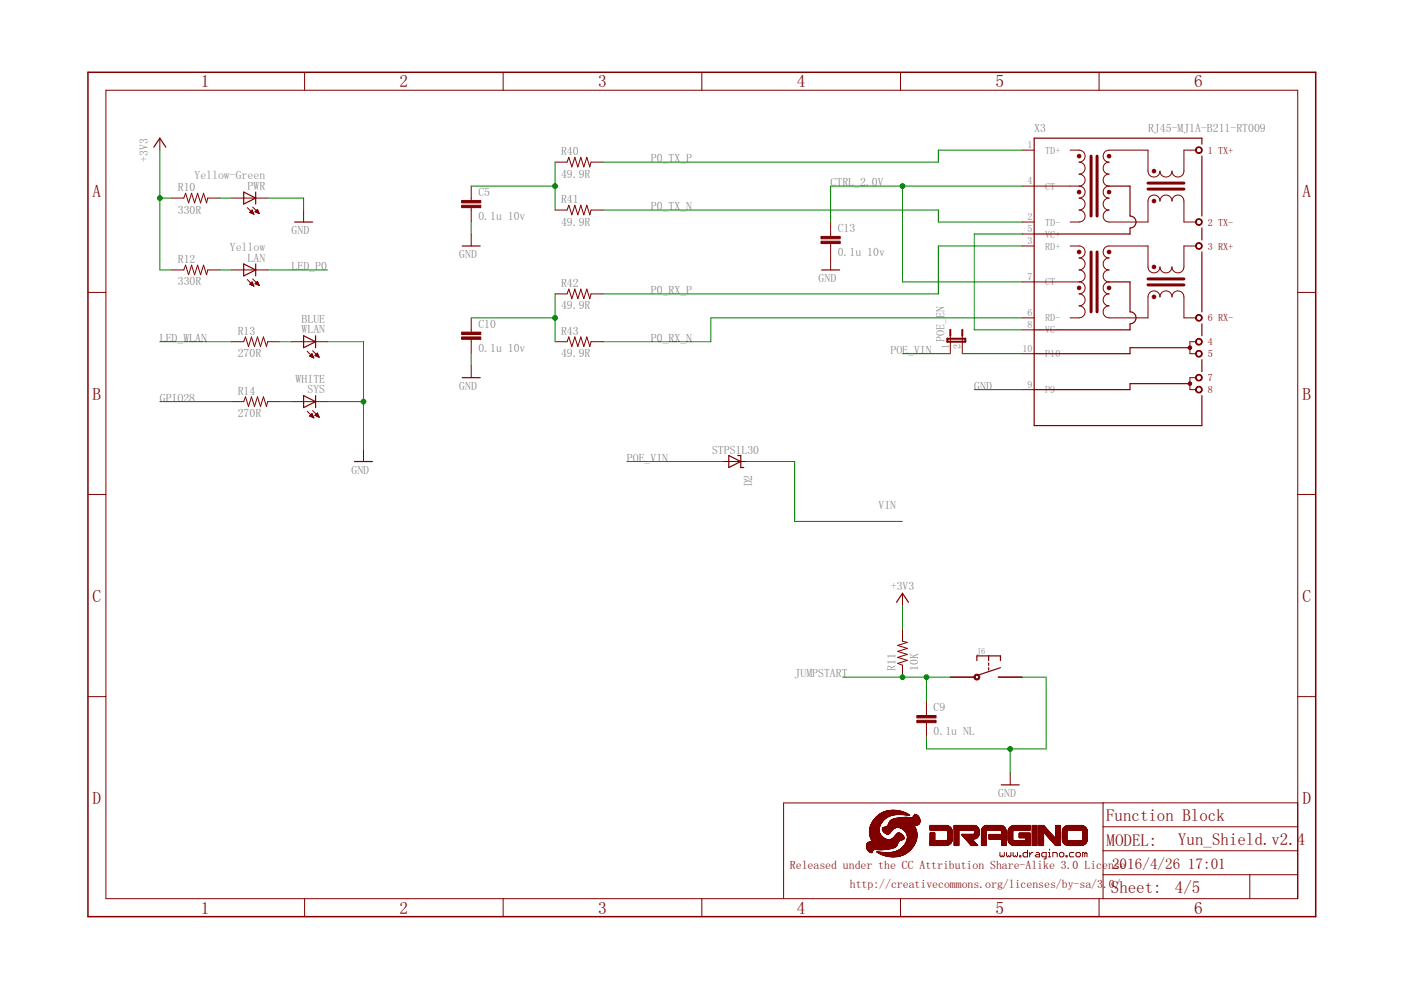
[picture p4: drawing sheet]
<svg xmlns="http://www.w3.org/2000/svg" width="297mm" height="210mm" viewBox="0 0 297 210" stroke-linecap="round" stroke-linejoin="round" font-family="sans-serif">
<defs><g id="words">
<g font-size="3.7" fill="#800000">
<text x="42.6" y="18.5">1</text>
<text x="84.7" y="18.5">2</text>
<text x="126.8" y="18.5">3</text>
<text x="168.9" y="18.5">4</text>
<text x="211.1" y="18.5">5</text>
<text x="253.2" y="18.5">6</text>
<text x="19.6" y="41.9">A</text>
<text x="276.1" y="41.9">A</text>
<text x="19.6" y="84.7">B</text>
<text x="276.1" y="84.7">B</text>
<text x="19.6" y="127.6">C</text>
<text x="276.1" y="127.6">C</text>
<text x="19.6" y="170.4">D</text>
<text x="276.1" y="170.4">D</text>
<text x="42.6" y="193.7">1</text>
<text x="84.7" y="193.7">2</text>
<text x="126.8" y="193.7">3</text>
<text x="168.9" y="193.7">4</text>
<text x="211.1" y="193.7">5</text>
<text x="253.2" y="193.7">6</text>
</g>
<g font-size="3.6" fill="#800000">
<text x="234.5" y="174">Function Block</text>
<text x="234.6" y="179.4">MODEL:</text>
<text x="249.8" y="179.1">Yun_Shield.v2.4</text>
<text x="235.5" y="189.4">Sheet:</text>
<text x="249.1" y="189.3">4/5</text>
</g>
<g font-size="3.2" fill="#800000">
<text x="235.8" y="184.2">2016/4/26</text>
<text x="251.9" y="184.2">17:01</text>
</g>
<g font-size="2.5" fill="#808080">
<text x="219.3" y="28">X3</text>
<text x="243.4" y="28">RJ45-MJ1A-B211-RT009</text>
<text x="31.3" y="34.4" transform="rotate(-90 31.3 34.4)">+3V3</text>
<text x="119" y="32.9">R40</text>
<text x="138" y="34.4">P0_TX_P</text>
<text x="37.7" y="40.5">R10</text>
<text x="41.2" y="38.1">Yellow-Green</text>
<text x="52.5" y="40.2">PWR</text>
<text x="101.4" y="41.6">C5</text>
<text x="119" y="37.7">49.9R</text>
<text x="176.1" y="39.5">CTRL_2.0V</text>
<text x="37.7" y="45.3">330R</text>
<text x="101.4" y="46.7">0.1u 10v</text>
<text x="119" y="47.8">49.9R</text>
<text x="119" y="43">R41</text>
<text x="138" y="44.5">P0_TX_N</text>
<text x="48.7" y="53.3">Yellow</text>
<text x="61.8" y="49.6">GND</text>
<text x="177.6" y="49.2">C13</text>
<text x="37.7" y="55.7">R12</text>
<text x="52.5" y="55.5">LAN</text>
<text x="61.8" y="57.2">LED_P0</text>
<text x="97.4" y="54.7">GND</text>
<text x="173.6" y="59.8">GND</text>
<text x="177.6" y="54.3">0.1u 10v</text>
<text x="37.7" y="60.5">330R</text>
<text x="119" y="65.6">49.9R</text>
<text x="119" y="60.8">R42</text>
<text x="138" y="62.3">P0_RX_P</text>
<text x="50.4" y="71">R13</text>
<text x="63.9" y="68.5">BLUE</text>
<text x="63.9" y="70.7">WLAN</text>
<text x="101.4" y="69.5">C10</text>
<text x="119" y="71">R43</text>
<text x="33.9" y="72.5">LED_WLAN</text>
<text x="50.4" y="75.8">270R</text>
<text x="101.4" y="74.6">0.1u 10v</text>
<text x="119" y="75.8">49.9R</text>
<text x="138" y="72.5">P0_RX_N</text>
<text x="188.8" y="75">POE_VIN</text>
<text x="200.2" y="72.5" transform="rotate(-90 200.2 72.5)">POE_EN</text>
<text x="50.4" y="83.7">R14</text>
<text x="62.7" y="81.2">WHITE</text>
<text x="65.2" y="83.4">SYS</text>
<text x="97.4" y="82.6">GND</text>
<text x="206.6" y="82.6">GND</text>
<text x="33.9" y="85.2">GPIO28</text>
<text x="50.4" y="88.5">270R</text>
<text x="74.5" y="100.4">GND</text>
<text x="132.9" y="97.9">POE_VIN</text>
<text x="151" y="96.2">STPS1L30</text>
<text x="159.5" y="103.1" transform="rotate(-90 159.5 103.1)">D2</text>
<text x="186.3" y="108">VIN</text>
<text x="188.9" y="125">+3V3</text>
<text x="168.5" y="143.6">JUMPSTART</text>
<text x="189.8" y="142.3" transform="rotate(-90 189.8 142.3)">R11</text>
<text x="194.6" y="142.3" transform="rotate(-90 194.6 142.3)">10K</text>
<text x="197.9" y="155.9">0.1u NL</text>
<text x="197.9" y="150.8">C9</text>
<text x="211.7" y="169">GND</text>
</g>
<g font-size="2.5" fill="#800000">
<text x="167.5" y="184.2">Released under the CC Attribution Share-Alike 3.0 License</text>
<text x="180.2" y="188.3">http://creativecommons.org/licenses/by-sa/3</text>
<text x="233.9" y="188.3">.0/</text>
</g>
<g font-size="2.1" fill="#808080">
<text x="217.8" y="31.5">1</text>
<text x="221.6" y="32.6">TD+</text>
<text x="217.8" y="39.1">4</text>
<text x="221.6" y="40.2">CT</text>
<text x="217.8" y="46.7">2</text>
<text x="221.6" y="47.8">TD-</text>
<text x="217.8" y="49.3">5</text>
<text x="217.8" y="51.8">3</text>
<text x="221.6" y="50.4">VC+</text>
<text x="221.6" y="52.9">RD+</text>
<text x="217.8" y="59.4">7</text>
<text x="221.6" y="60.5">CT</text>
<text x="217.8" y="67">6</text>
<text x="217.8" y="69.6">8</text>
<text x="221.6" y="68.1">RD-</text>
<text x="221.6" y="70.7">VC-</text>
<text x="201.1" y="73.9" transform="rotate(-90 201.1 73.9)">1</text>
<text x="203.7" y="73.9" transform="rotate(-90 203.7 73.9)">2</text>
<text x="216.8" y="74.6">10</text>
<text x="221.6" y="75.8">P10</text>
<text x="217.8" y="82.3">9</text>
<text x="221.6" y="83.4">P9</text>
</g>
<g font-size="2.1" fill="#800000">
<text x="256.1" y="32.6">1 TX+</text>
<text x="256.1" y="47.8">2 TX-</text>
<text x="256.1" y="52.9">3 RX+</text>
<text x="256.1" y="68.1">6 RX-</text>
<text x="256.1" y="73.2">4</text>
<text x="256.1" y="75.8">5</text>
<text x="256.1" y="80.8">7</text>
<text x="256.1" y="83.4">8</text>
</g>
<text font-size="1.8" fill="#808080" x="207.1" y="138.6">J6</text>
</g></defs>
<g fill="none" stroke="#800000" stroke-width=".21">
<path d="M22.5 19.1h252.6v171.4h-252.6zM64.6 15.3v3.8M106.7 15.3v3.8M148.8 15.3v3.8M190.9 15.3v3.8M233 15.3v3.8M33.9 29.3v2.5M99.9 39.5v3M117.7 34.4h2.5l.4-1 .6 2 .7-2 .6 2 .6-2 .7 2 .6-2 .7 2 .2-1h2.5M216.7 39.5h12.1M216.7 31.8h2.6M226.9 31.8h1.9a1.27 1.27 0 0 1 1.3 1.3 1.27 1.27 0 0 1-1.3 1.3 1.27 1.27 0 0 1 1.3 1.2 1.27 1.27 0 0 1-1.3 1.3 1.27 1.27 0 0 1 1.3 1.3 1.27 1.27 0 0 1-1.3 1.3"/>
<path d="M228.8 39.5a1.27 1.27 0 0 1 1.3 1.2 1.27 1.27 0 0 1-1.3 1.3 1.27 1.27 0 0 1 1.3 1.3 1.27 1.27 0 0 1-1.3 1.2 1.27 1.27 0 0 1 1.3 1.3 1.27 1.27 0 0 1-1.3 1.3h-1.9M253.6 31.8h-2.6v4.5a1.27 1.27 0 0 1-1.3 1.2 1.27 1.27 0 0 1-1.2-1.2 1.27 1.27 0 0 1-1.3 1.2 1.27 1.27 0 0 1-1.3-1.2 1.27 1.27 0 0 1-1.2 1.2 1.27 1.27 0 0 1-1.3-1.2v-4.5h-8.3a1.27 1.27 0 0 0-1.2 1.3 1.27 1.27 0 0 0 1.2 1.3 1.27 1.27 0 0 0-1.2 1.2 1.27 1.27 0 0 0 1.2 1.3 1.27 1.27 0 0 0-1.2 1.3 1.27 1.27 0 0 0 1.2 1.3 1.27 1.27 0 0 0-1.2 1.2 1.27 1.27 0 0 0 1.2 1.3 1.27 1.27 0 0 0-1.2 1.3 1.27 1.27 0 0 0 1.2 1.2 1.27 1.27 0 0 0-1.2 1.3 1.27 1.27 0 0 0 1.2 1.3h8.3v-4.5a1.27 1.27 0 0 1 1.3-1.2 1.27 1.27 0 0 1 1.2 1.2 1.27 1.27 0 0 1 1.3-1.2 1.27 1.27 0 0 1 1.3 1.2 1.27 1.27 0 0 1 1.2-1.2 1.27 1.27 0 0 1 1.3 1.2v4.5h2.6M36.4 42h2.6l.3-1 .7 2 .6-2 .7 2 .6-2 .6 2 .7-2 .6 2 .2-1h2.6M36.4 57.2h2.6l.3-1 .7 2.1 .6-2.1 .7 2.1 .6-2.1 .6 2.1 .7-2.1 .6 2.1 .2-1.1h2.6M49.1 42h7.6M49.1 57.2h7.6M52.4 44l1.4 1.4M52.4 59.3l1.4 1.4M52.9 45l.9 .4M52.9 45l.5-.5 .4 .9M52.9 45h.8M53.1 44.9h.5"/>
<path d="M53.2 44.8h.4M53.2 45.1h.5M53.2 60h.3M53.3 44.7h.2M53.3 59.9h.2M53.4 44.6h.1M53.5 45.3h.3M53.6 43.9l1.4 1.4M53.6 59.1l1.4 1.4M53.8 45.4h.1M54.1 44.9h.7M54.1 44.9l.9 .4"/>
<path d="M54.2 44.8h.6M54.2 60h.5M54.3 44.7h.4M54.4 45h.4M54.4 59.9h.3M54.4 44.6h.3M54.5 59.8h.1M54.5 44.4h.1M54.6 44.4l-.5 .5M54.6 44.4l.4 .9M54.6 45.1h.3M54.9 45.3h.1"/>
<path d="M64.4 44.5v2.6M99.9 44v3.1M99.9 49.6v2.6M117.7 44.5h2.5l.4-1 .6 2.1 .7-2.1 .6 2.1 .6-2.1 .7 2.1 .6-2.1 .7 2.1 .2-1.1h2.5M176.1 47.1v3M176.1 51.6v5.6M216.7 47.1h2.6M216.7 59.8h12.1M216.7 52.2h2.6M216.7 49.6h2.6M226.9 52.2h1.9a1.27 1.27 0 0 1 1.3 1.2 1.27 1.27 0 0 1-1.3 1.3 1.27 1.27 0 0 1 1.3 1.3 1.27 1.27 0 0 1-1.3 1.2 1.27 1.27 0 0 1 1.3 1.3 1.27 1.27 0 0 1-1.3 1.3M228.8 59.8a1.27 1.27 0 0 1 1.3 1.2 1.27 1.27 0 0 1-1.3 1.3 1.27 1.27 0 0 1 1.3 1.3 1.27 1.27 0 0 1-1.3 1.3 1.27 1.27 0 0 1 1.3 1.2 1.27 1.27 0 0 1-1.3 1.3h-1.9"/>
<path d="M253.6 52.2h-2.6v4.4a1.27 1.27 0 0 1-1.3 1.3 1.27 1.27 0 0 1-1.2-1.3 1.27 1.27 0 0 1-1.3 1.3 1.27 1.27 0 0 1-1.3-1.3 1.27 1.27 0 0 1-1.2 1.3 1.27 1.27 0 0 1-1.3-1.3v-4.4h-8.3a1.27 1.27 0 0 0-1.2 1.2 1.27 1.27 0 0 0 1.2 1.3 1.27 1.27 0 0 0-1.2 1.3 1.27 1.27 0 0 0 1.2 1.2 1.27 1.27 0 0 0-1.2 1.3 1.27 1.27 0 0 0 1.2 1.3 1.27 1.27 0 0 0-1.2 1.2 1.27 1.27 0 0 0 1.2 1.3 1.27 1.27 0 0 0-1.2 1.3 1.27 1.27 0 0 0 1.2 1.3 1.27 1.27 0 0 0-1.2 1.2 1.27 1.27 0 0 0 1.2 1.3h8.3v-4.5a1.27 1.27 0 0 1 1.3-1.2 1.27 1.27 0 0 1 1.2 1.2 1.27 1.27 0 0 1 1.3-1.2 1.27 1.27 0 0 1 1.3 1.2 1.27 1.27 0 0 1 1.2-1.2 1.27 1.27 0 0 1 1.3 1.2v4.5h2.6M18.6 62h3.9M49.1 72.5h2.6l.3-1.1 .7 2.1 .6-2.1 .7 2.1 .6-2.1 .6 2.1 .7-2.1 .6 2.1 .2-1h2.6M52.9 60.3l.5-.5 .4 .9zM53 60.2h.6M53.1 60.1h.5M53.1 60.3h.6M53.4 60.5h.3M53.7 60.6h.1M54.1 60.2l.5-.6 .4 .9zM54.1 60.1h.7M54.3 60.2h.5"/>
<path d="M54.5 60.3h.4M54.8 60.5h.1M61.8 72.5h7.6M65.1 74.5l1.4 1.4M65.6 75.5l.5-.5 .4 .9zM65.7 75.5h.7M65.7 75.4h.6M65.8 75.3h.5M66 75.2h.2M66 75.7h.4M66.1 75.1h.1M66.3 74.4l1.4 1.4"/>
<path d="M66.3 75.8h.2M66.8 75.4l.5-.5 .4 .9zM66.8 75.3h.7M66.9 75.4h.6M67 75.2h.4M67.1 75.1h.3M67.2 75.5h.4M67.2 75h.1M67.4 75.7h.2M99.9 67.4v3M99.9 71.9v3.1M99.9 77.5v2.6"/>
<path d="M117.7 72.5h2.5l.4-1.1 .6 2.1 .7-2.1 .6 2.1 .6-2.1 .7 2.1 .6-2.1 .7 2.1 .2-1h2.5M117.7 62.3h2.5l.4-1 .6 2 .7-2 .6 2 .6-2 .7 2 .6-2 .7 2 .2-1h2.5M201.5 71.2v3.8M204 71.2v3.8M216.7 67.4h2.6M216.7 75h2.6M216.7 69.9h2.6M253.6 72.5h-1.3v2.5h1.3M275.1 62h3.9M49.1 85.2h2.6l.3-1.1 .7 2.1 .6-2.1 .7 2.1 .6-2.1 .6 2.1 .7-2.1 .6 2.1 .2-1h2.6M61.8 85.2h7.6M65.1 87.2l1.4 1.4"/>
<path d="M65.6 88.2l.9 .4M65.6 88.2l.5-.5 .4 .9M65.6 88.2h.8M65.7 88.1h.6M65.9 88h.4M65.9 88.3h.5M66 87.8h.2M66.1 87.7h.1M66.2 88.5h.3M66.3 87.1l1.4 1.4M66.5 88.6h.1M66.8 88.1l.9 .4"/>
<path d="M66.8 88.1l.5-.5 .4 .9M66.8 88.1h.7M66.9 88h.6M67 87.8h.4M67.1 88.2h.5M67.1 87.7h.3M67.2 87.6h.1M67.4 88.3h.2M67.6 88.5h.1M77.1 95.3v2.6M153.2 97.9h5.1M216.7 82.6h2.6"/>
<path d="M253.6 80.1h-1.3v2.5h1.3M18.6 104.8h3.9M275.1 104.8h3.9M191.3 133.4v2.6l1.1 .2-2.1 .6 2.1 .7-2.1 .6 2.1 .6-2.1 .7 2.1 .6-2.1 .7 1 .3v2.6M191.3 125.8v2.5M18.6 147.7h3.9M196.4 148.7v3M196.4 153.2v3.1M201.5 143.6h5.1M211.6 143.6h5.1M275.1 147.7h3.9M214.2 163.9v2.5"/>
<path d="M233.9 175.3h41.2M233.9 170.2h-67.8v20.2M275.1 170.2h-41.2v20.3M64.6 190.5v3.9M106.7 190.5v3.9M148.8 190.5v3.9M190.9 190.5v3.9M212 180.7v.7l.2 .3 .3-.3 .2 .3 .2-.3v-.7M213.4 180.7v.7l.2 .3 .3-.3 .2 .3 .2-.3v-.7M214.8 180.7v.7l.2 .3 .3-.3 .2 .3 .2-.3v-.7M216.2 181.4h.2v.3h-.2zM217.8 180.3v1.4h-.7l-.2-.3v-.4l.2-.3h.7"/>
<path d="M218.3 180.7v1M219 180.7h-.2l-.5 .5M219.7 180.7h.5l.2 .3v.7h-.7l-.2-.3 .2-.2h.7M221.8 181.7h-.7l-.2-.3v-.4l.2-.3h.7v1.2l-.5 .2M222.3 181.7h.5M222.3 180.7h.2v1M222.5 180v.3M223.2 181.7v-1h.7l.3 .3v.7M224.9 180.7h.4l.3 .3v.4l-.3 .3h-.4l-.3-.3v-.4zM226 181.4h.3v.3h-.3zM227.7 180.7h-.7l-.3 .3v.4l.3 .3h.7M228.1 181l.3-.3h.4l.3 .3v.4l-.3 .3h-.4l-.3-.3z"/>
<path d="M230 181l-.5-.3v1M230 181v.7M230 181l.2-.3 .3 .3v.7M233 190.5v3.9M233.9 185.5h41.2M233.9 180.4h41.2M265 185.5v5"/>
</g>
<path d="M18.6 15.3h260.4v179.1h-260.4z" fill="none" stroke="#800000" stroke-width=".32"/>
<g fill="#800000" stroke="#800000" stroke-width=".21">
<path d="M189 181.6l.8 .1z"/>
<path d="M188.7 181.6l1.4 .1z"/>
<path d="M188.5 181.6h1.8z"/>
<path d="M188.3 181.6h2.1z"/>
<path d="M188.2 181.5l2.4 .1z"/>
<path d="M188 181.5h2.7z"/>
<path d="M187.9 181.5h2.9z"/>
<path d="M187.8 181.5h3.1z"/>
<path d="M187.7 181.4l3.3 .1z"/>
<path d="M187.6 181.4h3.5z"/>
<path d="M187.5 181.4h3.6z"/>
<path d="M187.5 181.4h3.7z"/>
<path d="M187.4 181.3l3.9 .1z"/>
<path d="M187.3 181.3l4 .1z"/>
<path d="M187.2 181.3h4.2z"/>
<path d="M187.2 181.3h4.3z"/>
<path d="M187.1 181.2l4.5 .1z"/>
<path d="M187 181.2l4.6 .1z"/>
<path d="M187 181.2h4.7z"/>
<path d="M186.9 181.1l4.8 .1z"/>
<path d="M186.8 181.1l4.9 .1z"/>
<path d="M186.8 181.1h5z"/>
<path d="M186.7 181.1h5.2z"/>
<path d="M186.6 181l5.4 .1z"/>
<path d="M186.6 181h5.4z"/>
<path d="M186.5 181h5.5z"/>
<path d="M186.5 181h5.6z"/>
<path d="M186.4 180.9l5.7 .1z"/>
<path d="M186.4 180.9h5.8z"/>
<path d="M186.3 180.9h5.9z"/>
<path d="M186.3 180.8l5.9 .1z"/>
<path d="M186.2 180.8l6.1 .1z"/>
<path d="M186.2 180.8h6.1z"/>
<path d="M184.7 180.7l.1 .1z"/>
<path d="M186.1 180.7l1.6 .1z"/>
<path d="M188.5 180.7l3.9 .1z"/>
<path d="M184.6 180.7l.3 .1z"/>
<path d="M186.1 180.7l1.2 .1z"/>
<path d="M188.8 180.7l3.6 .1z"/>
<path d="M184.5 180.7h.4z"/>
<path d="M186 180.7h1z"/>
<path d="M189 180.7h3.4z"/>
<path d="M186 180.7h.7z"/>
<path d="M189.2 180.7h3.3z"/>
<path d="M184.4 180.6l.5 .1z"/>
<path d="M185.9 180.6l.6 .1z"/>
<path d="M189.4 180.6l3.1 .1z"/>
<path d="M185.9 180.6l.4 .1z"/>
<path d="M189.5 180.6l3 .1z"/>
<path d="M184.3 180.6h.6z"/>
<path d="M185.9 180.6h.2z"/>
<path d="M189.6 180.6h3z"/>
<path d="M189.7 180.6h2.9z"/>
<path d="M184.3 180.6h.7z"/>
<path d="M189.8 180.6h2.8z"/>
<path d="M184.2 180.5l.7 .1z"/>
<path d="M189.8 180.5l2.8 .1z"/>
<path d="M184.2 180.5h.8z"/>
<path d="M189.9 180.5h2.8z"/>
<path d="M190 180.5h2.7z"/>
<path d="M184.1 180.4l.9 .1z"/>
<path d="M190.1 180.4l2.6 .1z"/>
<path d="M190.1 180.4l2.7 .1z"/>
<path d="M184.1 180.4h.9z"/>
<path d="M190.2 180.4h2.6z"/>
<path d="M184.1 180.4h1z"/>
<path d="M184.1 180.3l.9 .1z"/>
<path d="M190.3 180.3l2.5 .1z"/>
<path d="M184 180.3l1.1 .1z"/>
<path d="M190.4 180.3l2.5 .1z"/>
<path d="M184 180.3h1.1z"/>
<path d="M190.4 180.3h2.5z"/>
<path d="M190.5 180.3h2.4z"/>
<path d="M184 180.2l1.2 .1z"/>
<path d="M190.5 180.2l2.5 .1z"/>
<path d="M190.6 180.2l2.4 .1z"/>
<path d="M184 180.2h1.2z"/>
<path d="M190.6 180.2h2.4z"/>
<path d="M183.9 180.2h1.4z"/>
<path d="M190.7 180.2h2.3z"/>
<path d="M183.9 180.1l1.4 .1z"/>
<path d="M186.3 180.1l.8 .1z"/>
<path d="M190.7 180.1l2.4 .1z"/>
<path d="M183.9 180.1h1.5z"/>
<path d="M185.9 180.1h1.6z"/>
<path d="M190.8 180.1h2.3z"/>
<path d="M185.6 180.1h2.1z"/>
<path d="M183.9 180.1h4z"/>
<path d="M183.9 180l4.2 .1z"/>
<path d="M190.8 180l2.4 .1z"/>
<path d="M183.9 180h4.4z"/>
<path d="M190.9 180h2.3z"/>
<path d="M183.8 180h4.6z"/>
<path d="M183.8 180h4.8z"/>
<path d="M191 180h2.2z"/>
<path d="M183.8 179.9l4.9 .1z"/>
<path d="M191 179.9l2.2 .1z"/>
<path d="M183.8 179.9l5.1 .1z"/>
<path d="M191 179.9l2.3 .1z"/>
<path d="M183.8 179.9h5.2z"/>
<path d="M191.1 179.9h2.2z"/>
<path d="M183.8 179.9h5.3z"/>
<path d="M183.8 179.8l5.4 .1z"/>
<path d="M191.1 179.8l2.2 .1z"/>
<path d="M183.8 179.8l5.5 .1z"/>
<path d="M191.2 179.8l2.2 .1z"/>
<path d="M183.8 179.8h5.5z"/>
<path d="M191.2 179.8h2.2z"/>
<path d="M183.7 179.7l5.7 .1z"/>
<path d="M191.2 179.7l2.2 .1z"/>
<path d="M183.7 179.7l5.8 .1z"/>
<path d="M183.7 179.7h5.8z"/>
<path d="M191.3 179.7h2.1z"/>
<path d="M183.7 179.7h5.9z"/>
<path d="M191.3 179.7h2.2z"/>
<path d="M183.7 179.7h6z"/>
<path d="M183.7 179.6l6 .1z"/>
<path d="M191.4 179.6l2.1 .1z"/>
<path d="M183.7 179.6h6z"/>
<path d="M191.4 179.6h2.1z"/>
<path d="M183.7 179.6h6.1z"/>
<path d="M183.7 179.6h6.2z"/>
<path d="M183.7 179.5l6.2 .1z"/>
<path d="M191.5 179.5l2.1 .1z"/>
<path d="M183.7 179.5h6.2z"/>
<path d="M191.5 179.5h2.1z"/>
<path d="M183.7 179.5h6.3z"/>
<path d="M183.7 179.4l6.3 .1z"/>
<path d="M191.5 179.4l2.1 .1z"/>
<path d="M191.6 179.4l2.1 .1z"/>
<path d="M183.7 179.4h6.4z"/>
<path d="M191.6 179.4h2.1z"/>
<path d="M183.7 179.3l6.4 .1z"/>
<path d="M191.6 179.3l2.1 .1z"/>
<path d="M183.7 179.3h6.4z"/>
<path d="M191.6 179.3h2.1z"/>
<path d="M191.7 179.3h2z"/>
<path d="M183.7 179.2l6.4 .1z"/>
<path d="M191.7 179.2l2.1 .1z"/>
<path d="M197.2 179.2l3.4 .1z"/>
<path d="M202.3 179.2l1 .1z"/>
<path d="M206 179.2l1.3 .1z"/>
<path d="M208.1 179.2l1 .1z"/>
<path d="M212.3 179.2l1 .1z"/>
<path d="M215 179.2l3.4 .1z"/>
<path d="M218.9 179.2l.9 .1z"/>
<path d="M220.3 179.2l1 .1z"/>
<path d="M223.8 179.2l1 .1z"/>
<path d="M226.5 179.2l2.7 .1z"/>
<path d="M183.7 179.2l6.5 .1z"/>
<path d="M197.2 179.2l3.6 .1z"/>
<path d="M205.9 179.2l1.4 .1z"/>
<path d="M214.8 179.2l3.6 .1z"/>
<path d="M226.3 179.2l3.1 .1z"/>
<path d="M183.7 179.2h6.5z"/>
<path d="M191.7 179.2h2.1z"/>
<path d="M197.2 179.2h3.7z"/>
<path d="M202.3 179.2h1z"/>
<path d="M205.9 179.2h1.4z"/>
<path d="M208.1 179.2h1z"/>
<path d="M212.3 179.2h1z"/>
<path d="M214.7 179.2h3.7z"/>
<path d="M218.9 179.2h.9z"/>
<path d="M220.3 179.2h1z"/>
<path d="M223.8 179.2h1z"/>
<path d="M226.2 179.2h3.4z"/>
<path d="M197.2 179.2h3.8z"/>
<path d="M205.9 179.2h1.3z"/>
<path d="M226.1 179.2h3.6z"/>
<path d="M214.6 179.2h3.8z"/>
<path d="M223.7 179.2h1.1z"/>
<path d="M183.7 179.1l6.5 .1z"/>
<path d="M191.8 179.1l2 .1z"/>
<path d="M197.2 179.1l3.9 .1z"/>
<path d="M202.3 179.1l1 .1z"/>
<path d="M205.8 179.1l1.4 .1z"/>
<path d="M208.1 179.1l1 .1z"/>
<path d="M212.3 179.1l1 .1z"/>
<path d="M214.5 179.1l3.9 .1z"/>
<path d="M218.9 179.1l.9 .1z"/>
<path d="M220.3 179.1l1 .1z"/>
<path d="M223.7 179.1l1.1 .1z"/>
<path d="M226 179.1l3.7 .1z"/>
<path d="M183.7 179.1h6.5z"/>
<path d="M191.8 179.1h2z"/>
<path d="M197.2 179.1h4z"/>
<path d="M202.3 179.1h1z"/>
<path d="M205.8 179.1h1.4z"/>
<path d="M208.1 179.1h1z"/>
<path d="M212.3 179.1h1z"/>
<path d="M214.5 179.1h3.9z"/>
<path d="M218.9 179.1h.9z"/>
<path d="M220.3 179.1h1z"/>
<path d="M223.7 179.1h1.1z"/>
<path d="M226 179.1h3.8z"/>
<path d="M191.8 179.1h2.1z"/>
<path d="M205.8 179.1h1.3z"/>
<path d="M214.4 179.1h4z"/>
<path d="M223.6 179.1h1.2z"/>
<path d="M225.9 179.1h3.9z"/>
<path d="M183.7 179l6.5 .1z"/>
<path d="M191.8 179l2.1 .1z"/>
<path d="M197.2 179l4.1 .1z"/>
<path d="M202.3 179l1 .1z"/>
<path d="M205.8 179l1.3 .1z"/>
<path d="M208.1 179l1 .1z"/>
<path d="M212.3 179l1 .1z"/>
<path d="M214.4 179l4 .1z"/>
<path d="M218.9 179l.9 .1z"/>
<path d="M220.3 179l1 .1z"/>
<path d="M223.6 179l1.2 .1z"/>
<path d="M225.9 179l4 .1z"/>
<path d="M183.7 179l6.6 .1z"/>
<path d="M191.9 179l2 .1z"/>
<path d="M205.7 179l1.4 .1z"/>
<path d="M214.3 179l4.1 .1z"/>
<path d="M225.8 179l4.1 .1z"/>
<path d="M183.8 179h6.5z"/>
<path d="M191.9 179h2z"/>
<path d="M197.2 179h4.1z"/>
<path d="M202.3 179h1z"/>
<path d="M205.7 179h1.4z"/>
<path d="M208.1 179h1z"/>
<path d="M212.3 179h1z"/>
<path d="M214.3 179h4.1z"/>
<path d="M218.9 179h.9z"/>
<path d="M220.3 179h1z"/>
<path d="M223.6 179h1.2z"/>
<path d="M225.8 179h4.2z"/>
<path d="M183.8 178.9l6.5 .1z"/>
<path d="M191.9 178.9l2.1 .1z"/>
<path d="M197.2 178.9l4.2 .1z"/>
<path d="M202.3 178.9l1 .1z"/>
<path d="M205.7 178.9l1.3 .1z"/>
<path d="M208.1 178.9l1 .1z"/>
<path d="M212.3 178.9l1 .1z"/>
<path d="M214.2 178.9l4.2 .1z"/>
<path d="M218.9 178.9l.9 .1z"/>
<path d="M220.3 178.9l1 .1z"/>
<path d="M223.5 178.9l1.3 .1z"/>
<path d="M225.7 178.9l4.4 .1z"/>
<path d="M183.8 178.9h6.5z"/>
<path d="M191.9 178.9h2.1z"/>
<path d="M197.2 178.9h4.3z"/>
<path d="M202.3 178.9h1z"/>
<path d="M205.6 178.9h1.4z"/>
<path d="M208.1 178.9h1z"/>
<path d="M212.3 178.9h1z"/>
<path d="M214.1 178.9h4.3z"/>
<path d="M218.9 178.9h.9z"/>
<path d="M220.3 178.9h1z"/>
<path d="M223.5 178.9h1.3z"/>
<path d="M225.7 178.9h4.4z"/>
<path d="M192 178.9h2z"/>
<path d="M225.6 178.9h4.5z"/>
<path d="M183.9 178.8l6.4 .1z"/>
<path d="M192 178.8l2 .1z"/>
<path d="M197.2 178.8l4.3 .1z"/>
<path d="M202.3 178.8l1 .1z"/>
<path d="M205.6 178.8l1.3 .1z"/>
<path d="M208.1 178.8l1 .1z"/>
<path d="M212.3 178.8l1 .1z"/>
<path d="M214.1 178.8l4.3 .1z"/>
<path d="M218.9 178.8l.9 .1z"/>
<path d="M220.3 178.8l1 .1z"/>
<path d="M223.5 178.8l1.3 .1z"/>
<path d="M225.6 178.8l4.5 .1z"/>
<path d="M223.4 178.8l1.4 .1z"/>
<path d="M225.6 178.8l4.6 .1z"/>
<path d="M183.9 178.8h6.5z"/>
<path d="M192 178.8h2z"/>
<path d="M197.2 178.8h4.3z"/>
<path d="M202.3 178.8h1z"/>
<path d="M205.5 178.8h1.4z"/>
<path d="M208.1 178.8h1z"/>
<path d="M212.3 178.8h1z"/>
<path d="M214.1 178.8h4.3z"/>
<path d="M218.9 178.8h.9z"/>
<path d="M220.3 178.8h1z"/>
<path d="M223.4 178.8h1.4z"/>
<path d="M225.6 178.8h4.6z"/>
<path d="M197.2 178.8h4.4z"/>
<path d="M214 178.8h4.4z"/>
<path d="M225.5 178.8h4.7z"/>
<path d="M183.9 178.7l6.5 .1z"/>
<path d="M192 178.7l2 .1z"/>
<path d="M197.2 178.7l4.4 .1z"/>
<path d="M202.3 178.7l1 .1z"/>
<path d="M205.5 178.7l1.3 .1z"/>
<path d="M208.1 178.7l1 .1z"/>
<path d="M212.3 178.7l1 .1z"/>
<path d="M214 178.7l4.4 .1z"/>
<path d="M218.9 178.7l.9 .1z"/>
<path d="M220.3 178.7l1 .1z"/>
<path d="M223.4 178.7l1.4 .1z"/>
<path d="M225.5 178.7l4.8 .1z"/>
<path d="M184 178.7l6.4 .1z"/>
<path d="M184 178.7h6.4z"/>
<path d="M192.1 178.7h2z"/>
<path d="M197.2 178.7h4.4z"/>
<path d="M202.3 178.7h1z"/>
<path d="M205.4 178.7h1.4z"/>
<path d="M208.1 178.7h1z"/>
<path d="M212.3 178.7h1z"/>
<path d="M214 178.7h4.4z"/>
<path d="M218.9 178.7h.9z"/>
<path d="M220.3 178.7h1z"/>
<path d="M223.3 178.7h1.5z"/>
<path d="M225.5 178.7h4.8z"/>
<path d="M197.2 178.7h4.5z"/>
<path d="M225.4 178.7h4.9z"/>
<path d="M184 178.6l6.4 .1z"/>
<path d="M192.1 178.6l2 .1z"/>
<path d="M197.2 178.6l4.5 .1z"/>
<path d="M202.3 178.6l1 .1z"/>
<path d="M205.4 178.6l1.4 .1z"/>
<path d="M208.1 178.6l1 .1z"/>
<path d="M212.3 178.6l1 .1z"/>
<path d="M214 178.6l4.4 .1z"/>
<path d="M218.9 178.6l.9 .1z"/>
<path d="M220.3 178.6l1 .1z"/>
<path d="M223.3 178.6l1.5 .1z"/>
<path d="M225.5 178.6l4.8 .1z"/>
<path d="M184.1 178.6h6.3z"/>
<path d="M192.1 178.6h2z"/>
<path d="M197.2 178.6h4.5z"/>
<path d="M202.3 178.6h1z"/>
<path d="M205.4 178.6h1.3z"/>
<path d="M208.1 178.6h1z"/>
<path d="M212.3 178.6h1z"/>
<path d="M213.9 178.6h4.5z"/>
<path d="M218.9 178.6h.9z"/>
<path d="M220.3 178.6h1z"/>
<path d="M223.2 178.6h1.6z"/>
<path d="M225.4 178.6h4.9z"/>
<path d="M225.4 178.6h5z"/>
<path d="M184.1 178.6h6.4z"/>
<path d="M205.3 178.6h1.4z"/>
<path d="M184.2 178.5l6.3 .1z"/>
<path d="M192.1 178.5l2 .1z"/>
<path d="M197.2 178.5l4.5 .1z"/>
<path d="M202.3 178.5l1 .1z"/>
<path d="M205.3 178.5l1.4 .1z"/>
<path d="M208.1 178.5l1 .1z"/>
<path d="M212.3 178.5l1 .1z"/>
<path d="M213.9 178.5l4.5 .1z"/>
<path d="M218.9 178.5l.9 .1z"/>
<path d="M220.3 178.5l1 .1z"/>
<path d="M223.2 178.5l1.6 .1z"/>
<path d="M225.4 178.5l5 .1z"/>
<path d="M184.3 178.5l6.2 .1z"/>
<path d="M223.1 178.5l1.7 .1z"/>
<path d="M184.4 178.5h6.1z"/>
<path d="M192.2 178.5h1.9z"/>
<path d="M197.2 178.5h4.6z"/>
<path d="M202.3 178.5h1z"/>
<path d="M205.3 178.5h1.3z"/>
<path d="M208.1 178.5h1z"/>
<path d="M212.3 178.5h1z"/>
<path d="M213.8 178.5h4.6z"/>
<path d="M218.9 178.5h.9z"/>
<path d="M220.3 178.5h1z"/>
<path d="M223.1 178.5h1.7z"/>
<path d="M225.4 178.5h5z"/>
<path d="M185 178.5h5.5z"/>
<path d="M205.2 178.5h1.4z"/>
<path d="M185 178.4l5.5 .1z"/>
<path d="M192.2 178.4l2 .1z"/>
<path d="M197.2 178.4l4.6 .1z"/>
<path d="M202.3 178.4l1 .1z"/>
<path d="M205.2 178.4l1.4 .1z"/>
<path d="M208.1 178.4l1 .1z"/>
<path d="M212.3 178.4l1 .1z"/>
<path d="M213.8 178.4l4.6 .1z"/>
<path d="M218.9 178.4l.9 .1z"/>
<path d="M220.3 178.4l1 .1z"/>
<path d="M223.1 178.4l1.7 .1z"/>
<path d="M225.3 178.4l5.1 .1z"/>
<path d="M185 178.4l5.6 .1z"/>
<path d="M205.2 178.4l1.3 .1z"/>
<path d="M185 178.4h5.6z"/>
<path d="M192.2 178.4h2z"/>
<path d="M197.2 178.4h4.6z"/>
<path d="M202.3 178.4h1z"/>
<path d="M205.2 178.4h1.3z"/>
<path d="M208.1 178.4h1z"/>
<path d="M212.3 178.4h1z"/>
<path d="M213.8 178.4h4.6z"/>
<path d="M218.9 178.4h.9z"/>
<path d="M220.3 178.4h1z"/>
<path d="M223 178.4h1.8z"/>
<path d="M225.3 178.4h5.2z"/>
<path d="M205.1 178.4h1.4z"/>
<path d="M184.9 178.3l5.7 .1z"/>
<path d="M192.2 178.3l2 .1z"/>
<path d="M197.2 178.3l4.6 .1z"/>
<path d="M202.3 178.3l1 .1z"/>
<path d="M205.1 178.3l1.4 .1z"/>
<path d="M208.1 178.3l1 .1z"/>
<path d="M212.3 178.3l1 .1z"/>
<path d="M213.8 178.3l4.6 .1z"/>
<path d="M218.9 178.3l.9 .1z"/>
<path d="M220.3 178.3l1 .1z"/>
<path d="M223 178.3l1.8 .1z"/>
<path d="M225.3 178.3l5.2 .1z"/>
<path d="M184.9 178.3h5.8z"/>
<path d="M192.2 178.3h2z"/>
<path d="M197.2 178.3h4.6z"/>
<path d="M202.3 178.3h1z"/>
<path d="M205.1 178.3h1.3z"/>
<path d="M208.1 178.3h1z"/>
<path d="M212.3 178.3h1z"/>
<path d="M213.8 178.3h4.6z"/>
<path d="M218.9 178.3h.9z"/>
<path d="M220.3 178.3h1z"/>
<path d="M222.9 178.3h1.9z"/>
<path d="M225.3 178.3h5.2z"/>
<path d="M197.2 178.3h1z"/>
<path d="M200.6 178.3h1.2z"/>
<path d="M213.8 178.3h1.2z"/>
<path d="M217.4 178.3h1z"/>
<path d="M225.3 178.3h1.2z"/>
<path d="M229.3 178.3h1.2z"/>
<path d="M184.9 178.2l5.9 .1z"/>
<path d="M192.2 178.2l2 .1z"/>
<path d="M197.2 178.2l1 .1z"/>
<path d="M200.7 178.2l1.1 .1z"/>
<path d="M202.3 178.2l1 .1z"/>
<path d="M205 178.2l1.4 .1z"/>
<path d="M208.1 178.2l1 .1z"/>
<path d="M212.3 178.2l1 .1z"/>
<path d="M213.8 178.2l1.1 .1z"/>
<path d="M217.4 178.2l1 .1z"/>
<path d="M218.9 178.2l.9 .1z"/>
<path d="M220.3 178.2l1 .1z"/>
<path d="M222.9 178.2l1.9 .1z"/>
<path d="M225.3 178.2l1.2 .1z"/>
<path d="M229.3 178.2l1.2 .1z"/>
<path d="M184.8 178.2h6z"/>
<path d="M192.3 178.2h1.9z"/>
<path d="M197.2 178.2h1z"/>
<path d="M200.7 178.2h1.1z"/>
<path d="M202.3 178.2h1z"/>
<path d="M205 178.2h1.4z"/>
<path d="M208.1 178.2h1z"/>
<path d="M212.3 178.2h1z"/>
<path d="M213.8 178.2h1.1z"/>
<path d="M217.4 178.2h1z"/>
<path d="M218.9 178.2h.9z"/>
<path d="M220.3 178.2h1z"/>
<path d="M222.9 178.2h1.9z"/>
<path d="M225.3 178.2h1.1z"/>
<path d="M229.4 178.2h1.1z"/>
<path d="M184.8 178.2h6.1z"/>
<path d="M200.8 178.2h1.1z"/>
<path d="M213.7 178.2h1.1z"/>
<path d="M205 178.2h1.3z"/>
<path d="M213.8 178.2h1z"/>
<path d="M222.8 178.2h2z"/>
<path d="M225.3 178.2h1z"/>
<path d="M184.8 178.1l6.2 .1z"/>
<path d="M192.3 178.1l2 .1z"/>
<path d="M197.2 178.1l1 .1z"/>
<path d="M200.8 178.1l1.1 .1z"/>
<path d="M202.3 178.1l1 .1z"/>
<path d="M204.9 178.1l1.4 .1z"/>
<path d="M208.1 178.1l1 .1z"/>
<path d="M212.3 178.1l1 .1z"/>
<path d="M213.7 178.1l1.1 .1z"/>
<path d="M217.4 178.1l1 .1z"/>
<path d="M218.9 178.1l.9 .1z"/>
<path d="M220.3 178.1l1 .1z"/>
<path d="M222.8 178.1l2 .1z"/>
<path d="M225.2 178.1l1.1 .1z"/>
<path d="M229.5 178.1l1 .1z"/>
<path d="M184.8 178.1h6.3z"/>
<path d="M192.3 178.1h2z"/>
<path d="M197.2 178.1h1z"/>
<path d="M200.9 178.1h1z"/>
<path d="M202.3 178.1h1z"/>
<path d="M204.9 178.1h1.4z"/>
<path d="M208.1 178.1h1z"/>
<path d="M212.3 178.1h1z"/>
<path d="M213.7 178.1h1.1z"/>
<path d="M217.4 178.1h1z"/>
<path d="M218.9 178.1h.9z"/>
<path d="M220.3 178.1h1z"/>
<path d="M222.8 178.1h2z"/>
<path d="M225.3 178.1h1z"/>
<path d="M229.5 178.1h1z"/>
<path d="M184.8 178.1h6.4z"/>
<path d="M200.9 178.1h.9z"/>
<path d="M204.9 178.1h1.3z"/>
<path d="M213.8 178.1h.9z"/>
<path d="M222.7 178.1h2.1z"/>
<path d="M225.3 178.1h.9z"/>
<path d="M184.8 178l6.5 .1z"/>
<path d="M192.3 178l2 .1z"/>
<path d="M197.2 178l1 .1z"/>
<path d="M200.9 178l.9 .1z"/>
<path d="M202.3 178l1 .1z"/>
<path d="M204.9 178l1.3 .1z"/>
<path d="M208.1 178l1 .1z"/>
<path d="M212.3 178l1 .1z"/>
<path d="M213.8 178l.9 .1z"/>
<path d="M217.4 178l1 .1z"/>
<path d="M218.9 178l.9 .1z"/>
<path d="M220.3 178l1 .1z"/>
<path d="M222.7 178l2.1 .1z"/>
<path d="M225.3 178l.9 .1z"/>
<path d="M229.5 178l1 .1z"/>
<path d="M184.8 178l3.5 .1z"/>
<path d="M188.6 178l2.8 .1z"/>
<path d="M204.8 178l1.4 .1z"/>
<path d="M213.7 178l1 .1z"/>
<path d="M184.7 178h3.4z"/>
<path d="M188.7 178h2.7z"/>
<path d="M192.3 178h2z"/>
<path d="M197.2 178h1z"/>
<path d="M200.9 178h.9z"/>
<path d="M202.3 178h1z"/>
<path d="M204.8 178h1.4z"/>
<path d="M208.1 178h1z"/>
<path d="M212.3 178h1z"/>
<path d="M213.7 178h1z"/>
<path d="M217.4 178h1z"/>
<path d="M218.9 178h.9z"/>
<path d="M220.3 178h1z"/>
<path d="M222.7 178h2.1z"/>
<path d="M225.3 178h.9z"/>
<path d="M229.6 178h.9z"/>
<path d="M184.7 177.9l3.3 .1z"/>
<path d="M188.8 177.9l2.7 .1z"/>
<path d="M192.3 177.9l2 .1z"/>
<path d="M197.2 177.9l1 .1z"/>
<path d="M200.9 177.9l1 .1z"/>
<path d="M202.3 177.9l1 .1z"/>
<path d="M204.8 177.9l1.3 .1z"/>
<path d="M208.1 177.9l1 .1z"/>
<path d="M212.3 177.9l1 .1z"/>
<path d="M213.7 177.9l1 .1z"/>
<path d="M217.4 177.9l1 .1z"/>
<path d="M218.9 177.9l.9 .1z"/>
<path d="M220.3 177.9l1 .1z"/>
<path d="M222.7 177.9l2.1 .1z"/>
<path d="M225.2 177.9l1 .1z"/>
<path d="M229.6 177.9l.9 .1z"/>
<path d="M184.7 177.9l3.2 .1z"/>
<path d="M188.9 177.9l2.6 .1z"/>
<path d="M222.6 177.9l2.2 .1z"/>
<path d="M184.7 177.9h3.1z"/>
<path d="M189 177.9h2.6z"/>
<path d="M192.3 177.9h2z"/>
<path d="M197.2 177.9h1z"/>
<path d="M200.9 177.9h1z"/>
<path d="M202.3 177.9h1z"/>
<path d="M204.7 177.9h1.4z"/>
<path d="M208.1 177.9h1z"/>
<path d="M212.3 177.9h1z"/>
<path d="M213.7 177.9h1z"/>
<path d="M217.4 177.9h1z"/>
<path d="M218.9 177.9h.9z"/>
<path d="M220.3 177.9h1z"/>
<path d="M222.6 177.9h2.2z"/>
<path d="M225.2 177.9h1z"/>
<path d="M229.6 177.9h.9z"/>
<path d="M209.7 177.9h3.6z"/>
<path d="M184.7 177.8l3 .1z"/>
<path d="M189.1 177.8l2.6 .1z"/>
<path d="M192.3 177.8l2 .1z"/>
<path d="M197.2 177.8l1 .1z"/>
<path d="M200.9 177.8l1 .1z"/>
<path d="M202.3 177.8l1 .1z"/>
<path d="M204.7 177.8l1.8 .1z"/>
<path d="M208.1 177.8l1 .1z"/>
<path d="M209.7 177.8l3.6 .1z"/>
<path d="M213.7 177.8l1 .1z"/>
<path d="M217.4 177.8l1 .1z"/>
<path d="M218.9 177.8l.9 .1z"/>
<path d="M220.3 177.8l1 .1z"/>
<path d="M222.6 177.8l2.2 .1z"/>
<path d="M225.2 177.8l1 .1z"/>
<path d="M229.6 177.8l.9 .1z"/>
<path d="M189.1 177.8l2.5 .1z"/>
<path d="M192.4 177.8l2 .1z"/>
<path d="M204.7 177.8l2 .1z"/>
<path d="M222.5 177.8l1.3 .1z"/>
<path d="M223.8 177.8l1 .1z"/>
<path d="M184.6 177.8h3z"/>
<path d="M189.2 177.8h2.5z"/>
<path d="M192.4 177.8h2z"/>
<path d="M197.2 177.8h1z"/>
<path d="M200.9 177.8h1z"/>
<path d="M202.3 177.8h1z"/>
<path d="M204.7 177.8h2.1z"/>
<path d="M208.1 177.8h1z"/>
<path d="M209.7 177.8h3.6z"/>
<path d="M213.7 177.8h1z"/>
<path d="M217.4 177.8h1z"/>
<path d="M218.9 177.8h.9z"/>
<path d="M220.3 177.8h1z"/>
<path d="M222.5 177.8h1.3z"/>
<path d="M223.8 177.8h1z"/>
<path d="M225.2 177.8h1z"/>
<path d="M229.6 177.8h.9z"/>
<path d="M204.6 177.8h2.3z"/>
<path d="M184.6 177.8h2.9z"/>
<path d="M189.3 177.8h2.4z"/>
<path d="M222.5 177.8h1.2z"/>
<path d="M184.6 177.7l2.9 .1z"/>
<path d="M189.3 177.7l2.4 .1z"/>
<path d="M192.4 177.7l2 .1z"/>
<path d="M197.2 177.7l1 .1z"/>
<path d="M200.9 177.7l1 .1z"/>
<path d="M202.3 177.7l1 .1z"/>
<path d="M204.6 177.7l2.4 .1z"/>
<path d="M208.1 177.7l1 .1z"/>
<path d="M209.7 177.7l3.6 .1z"/>
<path d="M213.7 177.7l1 .1z"/>
<path d="M217.4 177.7l1 .1z"/>
<path d="M218.9 177.7l.9 .1z"/>
<path d="M220.3 177.7l1 .1z"/>
<path d="M222.5 177.7l1.2 .1z"/>
<path d="M223.8 177.7l1 .1z"/>
<path d="M225.2 177.7l1 .1z"/>
<path d="M229.6 177.7l.9 .1z"/>
<path d="M184.6 177.7h2.9z"/>
<path d="M189.3 177.7h2.4z"/>
<path d="M192.4 177.7h2z"/>
<path d="M197.2 177.7h1z"/>
<path d="M200.9 177.7h1z"/>
<path d="M202.3 177.7h1z"/>
<path d="M204.6 177.7h2.5z"/>
<path d="M208.1 177.7h1z"/>
<path d="M209.7 177.7h3.6z"/>
<path d="M213.7 177.7h1z"/>
<path d="M217.4 177.7h1z"/>
<path d="M218.9 177.7h.9z"/>
<path d="M220.3 177.7h1z"/>
<path d="M222.4 177.7h1.3z"/>
<path d="M223.8 177.7h1z"/>
<path d="M225.2 177.7h1z"/>
<path d="M229.6 177.7h.9z"/>
<path d="M184.6 177.7h2.8z"/>
<path d="M189.4 177.7h2.3z"/>
<path d="M204.5 177.7h2.6z"/>
<path d="M222.4 177.7h1.2z"/>
<path d="M184.6 177.6l2.7 .1z"/>
<path d="M189.4 177.6l2.3 .1z"/>
<path d="M192.4 177.6l2 .1z"/>
<path d="M197.2 177.6l1 .1z"/>
<path d="M200.9 177.6l1 .1z"/>
<path d="M202.3 177.6l1 .1z"/>
<path d="M204.5 177.6l2.6 .1z"/>
<path d="M208.1 177.6l1 .1z"/>
<path d="M209.7 177.6l3.6 .1z"/>
<path d="M213.7 177.6l1 .1z"/>
<path d="M217.4 177.6l1 .1z"/>
<path d="M218.9 177.6l.9 .1z"/>
<path d="M220.3 177.6l1 .1z"/>
<path d="M222.4 177.6l1.2 .1z"/>
<path d="M223.8 177.6l1 .1z"/>
<path d="M225.2 177.6l1 .1z"/>
<path d="M229.6 177.6l.9 .1z"/>
<path d="M184.6 177.6h2.7z"/>
<path d="M189.4 177.6h2.3z"/>
<path d="M192.4 177.6h2z"/>
<path d="M197.2 177.6h1z"/>
<path d="M200.9 177.6h1z"/>
<path d="M202.3 177.6h1z"/>
<path d="M204.5 177.6h2.7z"/>
<path d="M208.1 177.6h1z"/>
<path d="M209.7 177.6h3.6z"/>
<path d="M213.7 177.6h1z"/>
<path d="M216.1 177.6h2.3z"/>
<path d="M218.9 177.6h.9z"/>
<path d="M220.3 177.6h1z"/>
<path d="M222.3 177.6h1.3z"/>
<path d="M223.8 177.6h1z"/>
<path d="M225.2 177.6h1z"/>
<path d="M229.6 177.6h.9z"/>
<path d="M189.5 177.6h2.2z"/>
<path d="M204.4 177.6h2.8z"/>
<path d="M184.5 177.5l2.7 .1z"/>
<path d="M189.5 177.5l2.2 .1z"/>
<path d="M192.4 177.5l2 .1z"/>
<path d="M197.2 177.5l1 .1z"/>
<path d="M200.9 177.5l1 .1z"/>
<path d="M202.3 177.5l1 .1z"/>
<path d="M204.4 177.5l2.8 .1z"/>
<path d="M208.1 177.5l1 .1z"/>
<path d="M209.7 177.5l3.6 .1z"/>
<path d="M213.7 177.5l1 .1z"/>
<path d="M216.1 177.5l2.3 .1z"/>
<path d="M218.9 177.5l.9 .1z"/>
<path d="M220.3 177.5l1 .1z"/>
<path d="M222.3 177.5l1.2 .1z"/>
<path d="M223.8 177.5l1 .1z"/>
<path d="M225.2 177.5l1 .1z"/>
<path d="M229.6 177.5l.9 .1z"/>
<path d="M184.6 177.5l2.6 .1z"/>
<path d="M189.5 177.5l2.1 .1z"/>
<path d="M184.6 177.5h2.6z"/>
<path d="M189.5 177.5h2.2z"/>
<path d="M192.4 177.5h2z"/>
<path d="M197.2 177.5h1z"/>
<path d="M200.9 177.5h1z"/>
<path d="M202.3 177.5h1z"/>
<path d="M204.4 177.5h2.9z"/>
<path d="M208.1 177.5h1z"/>
<path d="M209.7 177.5h3.6z"/>
<path d="M213.7 177.5h1z"/>
<path d="M216.1 177.5h2.3z"/>
<path d="M218.9 177.5h.9z"/>
<path d="M220.3 177.5h1z"/>
<path d="M222.3 177.5h1.2z"/>
<path d="M223.8 177.5h1z"/>
<path d="M225.2 177.5h1z"/>
<path d="M229.6 177.5h.9z"/>
<path d="M184.5 177.5h2.7z"/>
<path d="M189.6 177.5h2z"/>
<path d="M204.3 177.5h3z"/>
<path d="M222.2 177.5h1.3z"/>
<path d="M184.5 177.4l2.6 .1z"/>
<path d="M189.6 177.4l2 .1z"/>
<path d="M192.4 177.4l2 .1z"/>
<path d="M197.2 177.4l1 .1z"/>
<path d="M200.9 177.4l1 .1z"/>
<path d="M202.3 177.4l1 .1z"/>
<path d="M204.3 177.4l3 .1z"/>
<path d="M208.1 177.4l1 .1z"/>
<path d="M209.7 177.4l3.6 .1z"/>
<path d="M213.7 177.4l1 .1z"/>
<path d="M216.1 177.4l2.3 .1z"/>
<path d="M218.9 177.4l.9 .1z"/>
<path d="M220.3 177.4l1 .1z"/>
<path d="M222.2 177.4l1.3 .1z"/>
<path d="M223.8 177.4l1 .1z"/>
<path d="M225.2 177.4l1 .1z"/>
<path d="M229.6 177.4l.9 .1z"/>
<path d="M184.5 177.4h2.6z"/>
<path d="M189.7 177.4h1.9z"/>
<path d="M192.4 177.4h2z"/>
<path d="M197.2 177.4h1z"/>
<path d="M200.9 177.4h1z"/>
<path d="M202.3 177.4h1z"/>
<path d="M204.3 177.4h3z"/>
<path d="M208.1 177.4h1z"/>
<path d="M209.7 177.4h3.6z"/>
<path d="M213.7 177.4h1z"/>
<path d="M216.1 177.4h2.3z"/>
<path d="M218.9 177.4h.9z"/>
<path d="M220.3 177.4h1z"/>
<path d="M222.2 177.4h1.2z"/>
<path d="M223.8 177.4h1z"/>
<path d="M225.2 177.4h1z"/>
<path d="M229.6 177.4h.9z"/>
<path d="M184.5 177.4h2.5z"/>
<path d="M204.3 177.4h3.1z"/>
<path d="M222.1 177.4h1.3z"/>
<path d="M184.5 177.3l2.5 .1z"/>
<path d="M189.7 177.3l1.9 .1z"/>
<path d="M192.4 177.3l2 .1z"/>
<path d="M197.2 177.3l1 .1z"/>
<path d="M200.9 177.3l1 .1z"/>
<path d="M202.3 177.3l1 .1z"/>
<path d="M204.3 177.3l3.1 .1z"/>
<path d="M208.1 177.3l1 .1z"/>
<path d="M209.7 177.3l3.6 .1z"/>
<path d="M213.7 177.3l1 .1z"/>
<path d="M216.1 177.3l2.3 .1z"/>
<path d="M218.9 177.3l.9 .1z"/>
<path d="M220.3 177.3l1 .1z"/>
<path d="M222.1 177.3l1.3 .1z"/>
<path d="M223.8 177.3l1 .1z"/>
<path d="M225.2 177.3l1 .1z"/>
<path d="M229.6 177.3l.9 .1z"/>
<path d="M204.2 177.3l3.2 .1z"/>
<path d="M184.5 177.3h2.5z"/>
<path d="M189.7 177.3h1.9z"/>
<path d="M192.4 177.3h2z"/>
<path d="M197.2 177.3h1z"/>
<path d="M200.9 177.3h1z"/>
<path d="M202.3 177.3h1z"/>
<path d="M204.2 177.3h3.2z"/>
<path d="M208.1 177.3h1z"/>
<path d="M209.7 177.3h3.6z"/>
<path d="M213.7 177.3h1z"/>
<path d="M216.1 177.3h2.3z"/>
<path d="M218.9 177.3h.9z"/>
<path d="M220.3 177.3h1z"/>
<path d="M222.1 177.3h1.2z"/>
<path d="M223.8 177.3h1z"/>
<path d="M225.2 177.3h1z"/>
<path d="M229.6 177.3h.9z"/>
<path d="M184.5 177.2l2.4 .1z"/>
<path d="M189.8 177.2l1.7 .1z"/>
<path d="M192.4 177.2l2 .1z"/>
<path d="M197.2 177.2l1 .1z"/>
<path d="M200.9 177.2l1 .1z"/>
<path d="M202.3 177.2l1 .1z"/>
<path d="M204.2 177.2l3.3 .1z"/>
<path d="M208.1 177.2l1 .1z"/>
<path d="M209.7 177.2l3.6 .1z"/>
<path d="M213.7 177.2l1 .1z"/>
<path d="M216.1 177.2l2.3 .1z"/>
<path d="M218.9 177.2l.9 .1z"/>
<path d="M220.3 177.2l1 .1z"/>
<path d="M222 177.2l1.3 .1z"/>
<path d="M223.8 177.2l1 .1z"/>
<path d="M225.2 177.2l1 .1z"/>
<path d="M229.6 177.2l.9 .1z"/>
<path d="M184.5 177.2h2.4z"/>
<path d="M189.8 177.2h1.7z"/>
<path d="M192.4 177.2h2z"/>
<path d="M197.2 177.2h1z"/>
<path d="M200.9 177.2h1z"/>
<path d="M202.3 177.2h1z"/>
<path d="M204.1 177.2h3.4z"/>
<path d="M208.1 177.2h1z"/>
<path d="M209.7 177.2h3.6z"/>
<path d="M213.7 177.2h1z"/>
<path d="M216.1 177.2h2.3z"/>
<path d="M218.9 177.2h.9z"/>
<path d="M220.3 177.2h1z"/>
<path d="M222 177.2h1.2z"/>
<path d="M223.8 177.2h1z"/>
<path d="M225.2 177.2h1z"/>
<path d="M229.6 177.2h.9z"/>
<path d="M184.4 177.2h2.5z"/>
<path d="M184.4 177.1l2.4 .1z"/>
<path d="M189.8 177.1l1.7 .1z"/>
<path d="M192.4 177.1l2 .1z"/>
<path d="M197.2 177.1l1 .1z"/>
<path d="M200.9 177.1l1 .1z"/>
<path d="M202.3 177.1l1 .1z"/>
<path d="M204.1 177.1l3.4 .1z"/>
<path d="M208.1 177.1l1 .1z"/>
<path d="M209.7 177.1l3.6 .1z"/>
<path d="M213.7 177.1l1 .1z"/>
<path d="M216.1 177.1l2.3 .1z"/>
<path d="M218.9 177.1l.9 .1z"/>
<path d="M220.3 177.1l1 .1z"/>
<path d="M221.9 177.1l1.3 .1z"/>
<path d="M223.8 177.1l1 .1z"/>
<path d="M225.2 177.1l1 .1z"/>
<path d="M229.6 177.1l.9 .1z"/>
<path d="M189.9 177.1l1.5 .1z"/>
<path d="M192.3 177.1l2.1 .1z"/>
<path d="M204 177.1l3.5 .1z"/>
<path d="M184.4 177.1h2.4z"/>
<path d="M189.9 177.1h1.5z"/>
<path d="M192.3 177.1h2.1z"/>
<path d="M197.2 177.1h1z"/>
<path d="M200.9 177.1h1z"/>
<path d="M202.3 177.1h1z"/>
<path d="M204 177.1h3.5z"/>
<path d="M208.1 177.1h1z"/>
<path d="M209.7 177.1h3.6z"/>
<path d="M213.7 177.1h1z"/>
<path d="M216.1 177.1h2.3z"/>
<path d="M218.9 177.1h.9z"/>
<path d="M220.3 177.1h1z"/>
<path d="M221.9 177.1h1.2z"/>
<path d="M223.8 177.1h1z"/>
<path d="M225.2 177.1h1z"/>
<path d="M229.6 177.1h.9z"/>
<path d="M184.4 177l2.4 .1z"/>
<path d="M189.9 177l1.5 .1z"/>
<path d="M192.3 177l2.1 .1z"/>
<path d="M197.2 177l1 .1z"/>
<path d="M200.9 177l1 .1z"/>
<path d="M202.3 177l1 .1z"/>
<path d="M204 177l3.6 .1z"/>
<path d="M208.1 177l1 .1z"/>
<path d="M209.7 177l3.6 .1z"/>
<path d="M213.7 177l1 .1z"/>
<path d="M216.1 177l2.3 .1z"/>
<path d="M218.9 177l.9 .1z"/>
<path d="M220.3 177l1 .1z"/>
<path d="M221.9 177l1.2 .1z"/>
<path d="M223.8 177l1 .1z"/>
<path d="M225.2 177l1 .1z"/>
<path d="M229.6 177l.9 .1z"/>
<path d="M184.4 177l2.3 .1z"/>
<path d="M190 177l1.3 .1z"/>
<path d="M203.9 177l3.6 .1z"/>
<path d="M221.8 177l1.3 .1z"/>
<path d="M184.4 177h2.3z"/>
<path d="M190 177h1.3z"/>
<path d="M192.3 177h2.1z"/>
<path d="M197.2 177h1z"/>
<path d="M200.9 177h1z"/>
<path d="M202.3 177h1z"/>
<path d="M203.9 177h3.7z"/>
<path d="M208.1 177h1z"/>
<path d="M209.7 177h3.6z"/>
<path d="M213.7 177h1z"/>
<path d="M216.1 177h2.3z"/>
<path d="M218.9 177h.9z"/>
<path d="M220.3 177h1z"/>
<path d="M221.8 177h1.2z"/>
<path d="M223.8 177h1z"/>
<path d="M225.2 177h1z"/>
<path d="M229.6 177h.9z"/>
<path d="M184.4 176.9l2.3 .1z"/>
<path d="M190 176.9l1.2 .1z"/>
<path d="M192.3 176.9l2.1 .1z"/>
<path d="M197.2 176.9l1 .1z"/>
<path d="M200.9 176.9l1 .1z"/>
<path d="M202.3 176.9l1 .1z"/>
<path d="M203.9 176.9l3.7 .1z"/>
<path d="M208.1 176.9l1 .1z"/>
<path d="M209.7 176.9l3.6 .1z"/>
<path d="M213.7 176.9l1 .1z"/>
<path d="M216.1 176.9l2.3 .1z"/>
<path d="M218.9 176.9l.9 .1z"/>
<path d="M220.3 176.9l1 .1z"/>
<path d="M221.7 176.9l1.3 .1z"/>
<path d="M223.8 176.9l1 .1z"/>
<path d="M225.2 176.9l1 .1z"/>
<path d="M229.6 176.9l.9 .1z"/>
<path d="M184.4 176.9l2.2 .1z"/>
<path d="M184.4 176.9h2.2z"/>
<path d="M190.1 176.9h1.1z"/>
<path d="M192.3 176.9h2.1z"/>
<path d="M197.2 176.9h1z"/>
<path d="M200.9 176.9h1z"/>
<path d="M202.3 176.9h1z"/>
<path d="M203.8 176.9h3.8z"/>
<path d="M208.1 176.9h1z"/>
<path d="M212.3 176.9h1z"/>
<path d="M213.7 176.9h1z"/>
<path d="M216.1 176.9h2.3z"/>
<path d="M218.9 176.9h.9z"/>
<path d="M220.3 176.9h1z"/>
<path d="M221.7 176.9h1.3z"/>
<path d="M223.8 176.9h1z"/>
<path d="M225.2 176.9h1z"/>
<path d="M229.6 176.9h.9z"/>
<path d="M190.1 176.9h1z"/>
<path d="M206.4 176.9h1.2z"/>
<path d="M221.7 176.9h1.2z"/>
<path d="M184.4 176.8l2.2 .1z"/>
<path d="M188.1 176.8l.3 .1z"/>
<path d="M190.1 176.8l1 .1z"/>
<path d="M192.3 176.8l2.1 .1z"/>
<path d="M197.2 176.8l1 .1z"/>
<path d="M200.9 176.8l1 .1z"/>
<path d="M202.3 176.8l1 .1z"/>
<path d="M206.5 176.8l1.1 .1z"/>
<path d="M208.1 176.8l1 .1z"/>
<path d="M212.3 176.8l1 .1z"/>
<path d="M213.7 176.8l1 .1z"/>
<path d="M216.1 176.8l2.3 .1z"/>
<path d="M218.9 176.8l.9 .1z"/>
<path d="M220.3 176.8l1 .1z"/>
<path d="M221.7 176.8l1.2 .1z"/>
<path d="M223.8 176.8l1 .1z"/>
<path d="M225.2 176.8l1 .1z"/>
<path d="M229.6 176.8l.9 .1z"/>
<path d="M184.4 176.8h2.2z"/>
<path d="M188 176.8h.4z"/>
<path d="M190.1 176.8h1z"/>
<path d="M192.3 176.8h2.1z"/>
<path d="M197.2 176.8h1z"/>
<path d="M200.9 176.8h1z"/>
<path d="M202.3 176.8h1z"/>
<path d="M206.5 176.8h1.1z"/>
<path d="M208.1 176.8h1z"/>
<path d="M212.3 176.8h1z"/>
<path d="M213.7 176.8h1z"/>
<path d="M216.1 176.8h2.3z"/>
<path d="M218.9 176.8h.9z"/>
<path d="M220.3 176.8h1z"/>
<path d="M221.7 176.8h1.2z"/>
<path d="M223.8 176.8h1z"/>
<path d="M225.2 176.8h1z"/>
<path d="M229.6 176.8h.9z"/>
<path d="M187.9 176.8h.5z"/>
<path d="M190.2 176.8h.9z"/>
<path d="M192.2 176.8h2.2z"/>
<path d="M206.6 176.8h1z"/>
<path d="M221.6 176.8h1.3z"/>
<path d="M187.9 176.8h.6z"/>
<path d="M190.2 176.8h.8z"/>
<path d="M221.6 176.8h1.2z"/>
<path d="M184.4 176.7l2.2 .1z"/>
<path d="M187.9 176.7l.6 .1z"/>
<path d="M190.2 176.7l.8 .1z"/>
<path d="M192.2 176.7l2.2 .1z"/>
<path d="M197.2 176.7l1 .1z"/>
<path d="M200.9 176.7l1 .1z"/>
<path d="M202.3 176.7l1 .1z"/>
<path d="M206.6 176.7l1 .1z"/>
<path d="M208.1 176.7l1 .1z"/>
<path d="M212.3 176.7l1 .1z"/>
<path d="M213.7 176.7l1 .1z"/>
<path d="M216.1 176.7l2.3 .1z"/>
<path d="M218.9 176.7l.9 .1z"/>
<path d="M220.3 176.7l1 .1z"/>
<path d="M221.6 176.7l1.2 .1z"/>
<path d="M223.8 176.7l1 .1z"/>
<path d="M225.2 176.7l1 .1z"/>
<path d="M229.6 176.7l.9 .1z"/>
<path d="M184.4 176.7h2.2z"/>
<path d="M187.8 176.7h.8z"/>
<path d="M190.2 176.7h.7z"/>
<path d="M192.2 176.7h2.2z"/>
<path d="M197.2 176.7h1z"/>
<path d="M200.9 176.7h1z"/>
<path d="M202.3 176.7h1z"/>
<path d="M206.6 176.7h1z"/>
<path d="M208.1 176.7h1z"/>
<path d="M212.3 176.7h1z"/>
<path d="M213.7 176.7h1z"/>
<path d="M216.1 176.7h2.3z"/>
<path d="M218.9 176.7h.9z"/>
<path d="M220.3 176.7h1z"/>
<path d="M221.6 176.7h1.2z"/>
<path d="M223.8 176.7h1z"/>
<path d="M225.2 176.7h1z"/>
<path d="M229.6 176.7h.9z"/>
<path d="M190.3 176.7h.6z"/>
<path d="M221.5 176.7h1.3z"/>
<path d="M184.4 176.7h2.1z"/>
<path d="M187.7 176.7h.9z"/>
<path d="M190.3 176.7h.5z"/>
<path d="M206.7 176.7h.9z"/>
<path d="M184.4 176.6l2.1 .1z"/>
<path d="M187.7 176.6l.9 .1z"/>
<path d="M190.3 176.6l.5 .1z"/>
<path d="M192.2 176.6l2.2 .1z"/>
<path d="M197.2 176.6l1 .1z"/>
<path d="M200.9 176.6l1 .1z"/>
<path d="M202.3 176.6l1 .1z"/>
<path d="M206.7 176.6l.9 .1z"/>
<path d="M208.1 176.6l1 .1z"/>
<path d="M212.3 176.6l1 .1z"/>
<path d="M213.7 176.6l1 .1z"/>
<path d="M216.1 176.6l2.3 .1z"/>
<path d="M218.9 176.6l.9 .1z"/>
<path d="M220.3 176.6l1 .1z"/>
<path d="M221.5 176.6l1.2 .1z"/>
<path d="M223.8 176.6l1 .1z"/>
<path d="M225.2 176.6l1 .1z"/>
<path d="M229.6 176.6l.9 .1z"/>
<path d="M187.7 176.6l1 .1z"/>
<path d="M190.4 176.6l.3 .1z"/>
<path d="M184.4 176.6h2.1z"/>
<path d="M187.6 176.6h1.1z"/>
<path d="M190.4 176.6h.2z"/>
<path d="M192.2 176.6h2.2z"/>
<path d="M197.2 176.6h1z"/>
<path d="M200.9 176.6h1z"/>
<path d="M202.3 176.6h1z"/>
<path d="M206.6 176.6h1z"/>
<path d="M208.1 176.6h1z"/>
<path d="M212.3 176.6h1z"/>
<path d="M213.7 176.6h1z"/>
<path d="M218.9 176.6h.9z"/>
<path d="M220.3 176.6h1z"/>
<path d="M221.4 176.6h1.3z"/>
<path d="M223.8 176.6h1z"/>
<path d="M225.2 176.6h1z"/>
<path d="M229.6 176.6h.9z"/>
<path d="M192.1 176.6h2.3z"/>
<path d="M206.7 176.6h.9z"/>
<path d="M184.4 176.5l2.1 .1z"/>
<path d="M187.6 176.5l1.1 .1z"/>
<path d="M192.1 176.5l2.3 .1z"/>
<path d="M200.9 176.5l1 .1z"/>
<path d="M202.3 176.5l1 .1z"/>
<path d="M206.7 176.5l.9 .1z"/>
<path d="M208.1 176.5l1 .1z"/>
<path d="M212.3 176.5l1 .1z"/>
<path d="M213.7 176.5l1 .1z"/>
<path d="M218.9 176.5l.9 .1z"/>
<path d="M220.3 176.5l1 .1z"/>
<path d="M221.4 176.5l1.2 .1z"/>
<path d="M223.8 176.5l1 .1z"/>
<path d="M225.2 176.5l1 .1z"/>
<path d="M229.6 176.5l.9 .1z"/>
<path d="M187.5 176.5l1.2 .1z"/>
<path d="M184.4 176.5h2.1z"/>
<path d="M187.5 176.5h1.2z"/>
<path d="M192.1 176.5h2.3z"/>
<path d="M200.9 176.5h1z"/>
<path d="M202.3 176.5h1z"/>
<path d="M206.7 176.5h.9z"/>
<path d="M208.1 176.5h1z"/>
<path d="M212.3 176.5h1z"/>
<path d="M213.7 176.5h1z"/>
<path d="M218.9 176.5h.9z"/>
<path d="M220.3 176.5h1z"/>
<path d="M221.4 176.5h1.2z"/>
<path d="M223.8 176.5h1z"/>
<path d="M225.2 176.5h1z"/>
<path d="M229.6 176.5h.9z"/>
<path d="M184.4 176.4l2 .1z"/>
<path d="M187.5 176.4l1.3 .1z"/>
<path d="M192 176.4l2.4 .1z"/>
<path d="M200.9 176.4l1 .1z"/>
<path d="M202.3 176.4l1 .1z"/>
<path d="M206.7 176.4l.9 .1z"/>
<path d="M208.1 176.4l1 .1z"/>
<path d="M212.3 176.4l1 .1z"/>
<path d="M213.7 176.4l1 .1z"/>
<path d="M218.9 176.4l.9 .1z"/>
<path d="M220.3 176.4l1 .1z"/>
<path d="M221.3 176.4l1.2 .1z"/>
<path d="M223.8 176.4l1 .1z"/>
<path d="M225.2 176.4l1 .1z"/>
<path d="M229.6 176.4l.9 .1z"/>
<path d="M184.3 176.4l2.2 .1z"/>
<path d="M221.3 176.4l1.3 .1z"/>
<path d="M184.3 176.4h2.2z"/>
<path d="M187.4 176.4h1.4z"/>
<path d="M192 176.4h2.4z"/>
<path d="M200.9 176.4h1z"/>
<path d="M202.3 176.4h1z"/>
<path d="M206.7 176.4h.9z"/>
<path d="M208.1 176.4h1z"/>
<path d="M212.3 176.4h1z"/>
<path d="M213.7 176.4h1z"/>
<path d="M218.9 176.4h.9z"/>
<path d="M220.3 176.4h2.2z"/>
<path d="M223.8 176.4h1z"/>
<path d="M225.2 176.4h1z"/>
<path d="M229.6 176.4h.9z"/>
<path d="M184.3 176.4h2.1z"/>
<path d="M184.3 176.3l2.1 .1z"/>
<path d="M187.3 176.3l1.6 .1z"/>
<path d="M192 176.3l2.4 .1z"/>
<path d="M200.9 176.3l1 .1z"/>
<path d="M202.3 176.3l1 .1z"/>
<path d="M206.7 176.3l.9 .1z"/>
<path d="M208.1 176.3l1 .1z"/>
<path d="M212.3 176.3l1 .1z"/>
<path d="M213.7 176.3l1 .1z"/>
<path d="M218.9 176.3l.9 .1z"/>
<path d="M220.3 176.3l2.2 .1z"/>
<path d="M223.8 176.3l1 .1z"/>
<path d="M225.2 176.3l1 .1z"/>
<path d="M229.6 176.3l.9 .1z"/>
<path d="M184.3 176.3h2.1z"/>
<path d="M187.3 176.3h1.6z"/>
<path d="M192 176.3h2.3z"/>
<path d="M200.9 176.3h1z"/>
<path d="M202.3 176.3h1z"/>
<path d="M206.7 176.3h.9z"/>
<path d="M208.1 176.3h1z"/>
<path d="M212.3 176.3h1z"/>
<path d="M213.7 176.3h1z"/>
<path d="M218.9 176.3h.9z"/>
<path d="M220.3 176.3h2.1z"/>
<path d="M223.8 176.3h1z"/>
<path d="M225.2 176.3h1z"/>
<path d="M229.6 176.3h.9z"/>
<path d="M184.4 176.3h2z"/>
<path d="M191.9 176.3h2.4z"/>
<path d="M200.9 176.3h.9z"/>
<path d="M225.3 176.3h.9z"/>
<path d="M206.6 176.3h1z"/>
<path d="M184.4 176.2l2 .1z"/>
<path d="M187.3 176.2l1.7 .1z"/>
<path d="M191.9 176.2l2.4 .1z"/>
<path d="M200.9 176.2l.9 .1z"/>
<path d="M202.3 176.2l1 .1z"/>
<path d="M206.7 176.2l.9 .1z"/>
<path d="M208.1 176.2l1 .1z"/>
<path d="M212.3 176.2l1 .1z"/>
<path d="M213.8 176.2l.9 .1z"/>
<path d="M218.9 176.2l.9 .1z"/>
<path d="M220.3 176.2l2.1 .1z"/>
<path d="M223.8 176.2l1 .1z"/>
<path d="M225.3 176.2l.9 .1z"/>
<path d="M229.5 176.2l1 .1z"/>
<path d="M184.4 176.2h2z"/>
<path d="M187.2 176.2h1.8z"/>
<path d="M191.9 176.2h2.4z"/>
<path d="M200.9 176.2h.9z"/>
<path d="M202.3 176.2h1z"/>
<path d="M206.7 176.2h.9z"/>
<path d="M208.1 176.2h1z"/>
<path d="M212.3 176.2h1z"/>
<path d="M213.8 176.2h.9z"/>
<path d="M218.9 176.2h.9z"/>
<path d="M220.3 176.2h2z"/>
<path d="M223.8 176.2h1z"/>
<path d="M225.3 176.2h.9z"/>
<path d="M229.5 176.2h1z"/>
<path d="M191.8 176.2h2.5z"/>
<path d="M200.9 176.2h1z"/>
<path d="M184.4 176.1l2 .1z"/>
<path d="M187.2 176.1l1.8 .1z"/>
<path d="M191.8 176.1l2.5 .1z"/>
<path d="M200.9 176.1l1 .1z"/>
<path d="M202.3 176.1l1 .1z"/>
<path d="M206.6 176.1l1 .1z"/>
<path d="M208.1 176.1l1 .1z"/>
<path d="M212.3 176.1l1 .1z"/>
<path d="M213.7 176.1l1.1 .1z"/>
<path d="M218.9 176.1l.9 .1z"/>
<path d="M220.3 176.1l2 .1z"/>
<path d="M223.8 176.1l1 .1z"/>
<path d="M225.3 176.1l1 .1z"/>
<path d="M229.5 176.1l1 .1z"/>
<path d="M200.8 176.1l1.1 .1z"/>
<path d="M225.2 176.1l1.1 .1z"/>
<path d="M184.4 176.1h2z"/>
<path d="M187.2 176.1h1.9z"/>
<path d="M191.7 176.1h2.6z"/>
<path d="M200.8 176.1h1.1z"/>
<path d="M202.3 176.1h1z"/>
<path d="M206.6 176.1h1z"/>
<path d="M208.1 176.1h1z"/>
<path d="M212.3 176.1h1z"/>
<path d="M213.7 176.1h1.1z"/>
<path d="M218.9 176.1h.9z"/>
<path d="M220.3 176.1h2z"/>
<path d="M223.8 176.1h1z"/>
<path d="M225.2 176.1h1.1z"/>
<path d="M229.5 176.1h1z"/>
<path d="M213.8 176.1h1z"/>
<path d="M220.3 176.1h1.9z"/>
<path d="M225.3 176.1h1z"/>
<path d="M229.4 176.1h1.1z"/>
<path d="M184.4 176l2 .1z"/>
<path d="M187.2 176l1.9 .1z"/>
<path d="M191.7 176l2.6 .1z"/>
<path d="M200.8 176l1 .1z"/>
<path d="M202.3 176l1 .1z"/>
<path d="M206.5 176l1.1 .1z"/>
<path d="M208.1 176l1 .1z"/>
<path d="M212.2 176l1.1 .1z"/>
<path d="M213.7 176l1.1 .1z"/>
<path d="M218.9 176l.9 .1z"/>
<path d="M220.3 176l1.9 .1z"/>
<path d="M223.8 176l1 .1z"/>
<path d="M225.3 176l1.1 .1z"/>
<path d="M229.4 176l1.1 .1z"/>
<path d="M200.7 176l1.1 .1z"/>
<path d="M208.1 176l1.1 .1z"/>
<path d="M213.8 176l1.1 .1z"/>
<path d="M184.4 176h2z"/>
<path d="M187.1 176h2z"/>
<path d="M191.7 176h2.5z"/>
<path d="M200.6 176h1.2z"/>
<path d="M202.3 176h1z"/>
<path d="M206.5 176h1.1z"/>
<path d="M208.1 176h1.1z"/>
<path d="M212.2 176h1.1z"/>
<path d="M213.8 176h1.2z"/>
<path d="M218.9 176h.9z"/>
<path d="M220.3 176h1.8z"/>
<path d="M223.8 176h1z"/>
<path d="M225.3 176h1.2z"/>
<path d="M229.3 176h1.2z"/>
<path d="M187.1 176h2.1z"/>
<path d="M191.6 176h2.6z"/>
<path d="M197.2 176h4.6z"/>
<path d="M202.3 176h5.3z"/>
<path d="M208.1 176h5.2z"/>
<path d="M213.8 176h4.6z"/>
<path d="M225.3 176h5.2z"/>
<path d="M184.4 175.9l2 .1z"/>
<path d="M187.1 175.9l2.1 .1z"/>
<path d="M191.6 175.9l2.6 .1z"/>
<path d="M197.2 175.9l4.6 .1z"/>
<path d="M202.3 175.9l5.3 .1z"/>
<path d="M208.1 175.9l5.2 .1z"/>
<path d="M213.8 175.9l4.6 .1z"/>
<path d="M218.9 175.9l.9 .1z"/>
<path d="M220.3 175.9l1.8 .1z"/>
<path d="M223.8 175.9l1 .1z"/>
<path d="M225.3 175.9l5.2 .1z"/>
<path d="M184.4 175.9h2z"/>
<path d="M187.1 175.9h2.1z"/>
<path d="M191.6 175.9h2.6z"/>
<path d="M197.2 175.9h4.6z"/>
<path d="M202.3 175.9h5.3z"/>
<path d="M208.1 175.9h5.2z"/>
<path d="M213.8 175.9h4.6z"/>
<path d="M218.9 175.9h.9z"/>
<path d="M220.3 175.9h1.8z"/>
<path d="M223.8 175.9h1z"/>
<path d="M225.3 175.9h5.2z"/>
<path d="M187.1 175.9h2.2z"/>
<path d="M191.5 175.9h2.7z"/>
<path d="M202.3 175.9h5.2z"/>
<path d="M220.3 175.9h1.7z"/>
<path d="M225.3 175.9h5.1z"/>
<path d="M184.4 175.8l2 .1z"/>
<path d="M187.1 175.8l2.2 .1z"/>
<path d="M191.5 175.8l2.7 .1z"/>
<path d="M197.2 175.8l4.6 .1z"/>
<path d="M202.3 175.8l5.2 .1z"/>
<path d="M208.2 175.8l5 .1z"/>
<path d="M213.8 175.8l4.6 .1z"/>
<path d="M218.9 175.8l.9 .1z"/>
<path d="M220.3 175.8l1.7 .1z"/>
<path d="M223.8 175.8l1 .1z"/>
<path d="M225.3 175.8l5.1 .1z"/>
<path d="M184.4 175.8h2z"/>
<path d="M187.1 175.8h2.2z"/>
<path d="M191.4 175.8h2.8z"/>
<path d="M197.2 175.8h4.6z"/>
<path d="M202.3 175.8h5.2z"/>
<path d="M208.2 175.8h5z"/>
<path d="M213.8 175.8h4.6z"/>
<path d="M218.9 175.8h.9z"/>
<path d="M220.3 175.8h1.7z"/>
<path d="M223.8 175.8h1z"/>
<path d="M225.4 175.8h5z"/>
<path d="M187.1 175.8h2.3z"/>
<path d="M184.4 175.7l2 .1z"/>
<path d="M187.1 175.7l2.3 .1z"/>
<path d="M191.3 175.7l2.9 .1z"/>
<path d="M197.2 175.7l4.5 .1z"/>
<path d="M202.3 175.7l5.2 .1z"/>
<path d="M208.2 175.7l5 .1z"/>
<path d="M213.8 175.7l4.6 .1z"/>
<path d="M218.9 175.7l.9 .1z"/>
<path d="M220.3 175.7l1.6 .1z"/>
<path d="M223.8 175.7l1 .1z"/>
<path d="M225.4 175.7l5 .1z"/>
<path d="M213.9 175.7l4.5 .1z"/>
<path d="M184.4 175.7h2z"/>
<path d="M187.1 175.7h2.4z"/>
<path d="M191.3 175.7h2.8z"/>
<path d="M197.2 175.7h4.5z"/>
<path d="M202.3 175.7h5.2z"/>
<path d="M208.2 175.7h5z"/>
<path d="M213.9 175.7h4.5z"/>
<path d="M218.9 175.7h.9z"/>
<path d="M220.3 175.7h1.6z"/>
<path d="M223.8 175.7h1z"/>
<path d="M225.4 175.7h5z"/>
<path d="M191.2 175.7h2.9z"/>
<path d="M184.4 175.6l2 .1z"/>
<path d="M187.1 175.6l2.5 .1z"/>
<path d="M191.2 175.6l2.9 .1z"/>
<path d="M197.2 175.6l4.5 .1z"/>
<path d="M202.3 175.6l5.2 .1z"/>
<path d="M208.2 175.6l4.9 .1z"/>
<path d="M213.9 175.6l4.5 .1z"/>
<path d="M218.9 175.6l.9 .1z"/>
<path d="M220.3 175.6l1.5 .1z"/>
<path d="M223.8 175.6l1 .1z"/>
<path d="M225.4 175.6l5 .1z"/>
<path d="M191.1 175.6l3 .1z"/>
<path d="M225.4 175.6l4.9 .1z"/>
<path d="M184.4 175.6h2z"/>
<path d="M187.1 175.6h2.6z"/>
<path d="M191.1 175.6h3z"/>
<path d="M197.2 175.6h4.5z"/>
<path d="M202.3 175.6h5.2z"/>
<path d="M208.3 175.6h4.8z"/>
<path d="M214 175.6h4.4z"/>
<path d="M218.9 175.6h.9z"/>
<path d="M220.3 175.6h1.5z"/>
<path d="M223.8 175.6h1z"/>
<path d="M225.4 175.6h4.9z"/>
<path d="M191 175.6h3.1z"/>
<path d="M197.2 175.6h4.4z"/>
<path d="M202.3 175.6h5.1z"/>
<path d="M225.5 175.6h4.8z"/>
<path d="M184.4 175.5l2 .1z"/>
<path d="M187.1 175.5l2.7 .1z"/>
<path d="M191 175.5l3.1 .1z"/>
<path d="M197.2 175.5l4.4 .1z"/>
<path d="M202.3 175.5l5.1 .1z"/>
<path d="M208.3 175.5l4.8 .1z"/>
<path d="M214 175.5l4.4 .1z"/>
<path d="M218.9 175.5l.9 .1z"/>
<path d="M220.3 175.5l1.5 .1z"/>
<path d="M223.8 175.5l1 .1z"/>
<path d="M225.5 175.5l4.8 .1z"/>
<path d="M187.2 175.5l2.6 .1z"/>
<path d="M190.9 175.5l3.2 .1z"/>
<path d="M220.3 175.5l1.4 .1z"/>
<path d="M184.5 175.5h1.9z"/>
<path d="M187.2 175.5h2.7z"/>
<path d="M190.8 175.5h3.3z"/>
<path d="M197.2 175.5h4.4z"/>
<path d="M202.3 175.5h5.1z"/>
<path d="M208.3 175.5h4.8z"/>
<path d="M214 175.5h4.4z"/>
<path d="M218.9 175.5h.9z"/>
<path d="M220.3 175.5h1.4z"/>
<path d="M223.8 175.5h1z"/>
<path d="M225.5 175.5h4.7z"/>
<path d="M184.5 175.5h2z"/>
<path d="M187.3 175.5h2.6z"/>
<path d="M190.7 175.5h3.3z"/>
<path d="M197.2 175.5h4.3z"/>
<path d="M208.3 175.5h4.7z"/>
<path d="M214.1 175.5h4.3z"/>
<path d="M225.6 175.5h4.6z"/>
<path d="M184.5 175.4l2 .1z"/>
<path d="M187.3 175.4l2.8 .1z"/>
<path d="M190.6 175.4l3.4 .1z"/>
<path d="M197.2 175.4l4.3 .1z"/>
<path d="M202.3 175.4l5 .1z"/>
<path d="M208.4 175.4l4.6 .1z"/>
<path d="M214.1 175.4l4.3 .1z"/>
<path d="M218.9 175.4l.9 .1z"/>
<path d="M220.3 175.4l1.4 .1z"/>
<path d="M223.8 175.4l1 .1z"/>
<path d="M225.6 175.4l4.6 .1z"/>
<path d="M187.4 175.4l2.8 .1z"/>
<path d="M190.5 175.4l3.5 .1z"/>
<path d="M220.3 175.4l1.3 .1z"/>
<path d="M184.5 175.4h1.9z"/>
<path d="M187.5 175.4h6.5z"/>
<path d="M197.2 175.4h4.3z"/>
<path d="M202.3 175.4h5z"/>
<path d="M208.4 175.4h4.6z"/>
<path d="M214.1 175.4h4.3z"/>
<path d="M218.9 175.4h.9z"/>
<path d="M220.3 175.4h1.3z"/>
<path d="M223.8 175.4h1z"/>
<path d="M225.6 175.4h4.6z"/>
<path d="M184.5 175.4h2z"/>
<path d="M187.6 175.4h6.4z"/>
<path d="M225.7 175.4h4.4z"/>
<path d="M184.5 175.3l2 .1z"/>
<path d="M187.6 175.3l6.4 .1z"/>
<path d="M197.2 175.3l4.2 .1z"/>
<path d="M202.3 175.3l5 .1z"/>
<path d="M208.4 175.3l4.5 .1z"/>
<path d="M214.2 175.3l4.2 .1z"/>
<path d="M218.9 175.3l.9 .1z"/>
<path d="M220.3 175.3l1.3 .1z"/>
<path d="M223.8 175.3l1 .1z"/>
<path d="M225.7 175.3l4.4 .1z"/>
<path d="M184.5 175.3h2z"/>
<path d="M187.7 175.3h6.3z"/>
<path d="M197.2 175.3h4.2z"/>
<path d="M202.3 175.3h4.9z"/>
<path d="M208.5 175.3h4.4z"/>
<path d="M214.2 175.3h4.2z"/>
<path d="M218.9 175.3h.9z"/>
<path d="M220.3 175.3h1.3z"/>
<path d="M223.8 175.3h1z"/>
<path d="M225.7 175.3h4.4z"/>
<path d="M187.8 175.3h6.2z"/>
<path d="M220.3 175.3h1.2z"/>
<path d="M225.7 175.3h4.3z"/>
<path d="M187.9 175.3h6z"/>
<path d="M197.2 175.3h4.1z"/>
<path d="M214.3 175.3h4.1z"/>
<path d="M225.8 175.3h4.2z"/>
<path d="M184.5 175.2l2 .1z"/>
<path d="M187.9 175.2l6 .1z"/>
<path d="M197.2 175.2l4.1 .1z"/>
<path d="M202.3 175.2l4.9 .1z"/>
<path d="M208.6 175.2l4.2 .1z"/>
<path d="M214.3 175.2l4.1 .1z"/>
<path d="M218.9 175.2l.9 .1z"/>
<path d="M220.3 175.2l1.2 .1z"/>
<path d="M223.8 175.2l1 .1z"/>
<path d="M225.8 175.2l4.2 .1z"/>
<path d="M184.6 175.2l1.9 .1z"/>
<path d="M188 175.2l5.9 .1z"/>
<path d="M202.3 175.2l4.8 .1z"/>
<path d="M220.3 175.2l1.1 .1z"/>
<path d="M225.8 175.2l4.1 .1z"/>
<path d="M184.5 175.2h2z"/>
<path d="M188 175.2h5.9z"/>
<path d="M197.2 175.2h4z"/>
<path d="M202.3 175.2h4.8z"/>
<path d="M208.6 175.2h4.2z"/>
<path d="M214.4 175.2h4z"/>
<path d="M218.9 175.2h.9z"/>
<path d="M220.3 175.2h1.1z"/>
<path d="M223.8 175.2h1z"/>
<path d="M225.9 175.2h4z"/>
<path d="M188.1 175.2h5.8z"/>
<path d="M208.6 175.2h4.1z"/>
<path d="M225.9 175.2h3.9z"/>
<path d="M184.6 175.1l2 .1z"/>
<path d="M188.1 175.1l5.8 .1z"/>
<path d="M197.2 175.1l4 .1z"/>
<path d="M202.3 175.1l4.7 .1z"/>
<path d="M208.7 175.1l4 .1z"/>
<path d="M214.5 175.1l3.9 .1z"/>
<path d="M218.9 175.1l.9 .1z"/>
<path d="M220.3 175.1l1.1 .1z"/>
<path d="M223.8 175.1l1 .1z"/>
<path d="M226 175.1l3.8 .1z"/>
<path d="M188.2 175.1l5.7 .1z"/>
<path d="M197.2 175.1l3.9 .1z"/>
<path d="M208.7 175.1l3.9 .1z"/>
<path d="M226 175.1l3.7 .1z"/>
<path d="M184.6 175.1h2z"/>
<path d="M188.2 175.1h5.6z"/>
<path d="M197.2 175.1h3.8z"/>
<path d="M202.3 175.1h4.6z"/>
<path d="M208.8 175.1h3.8z"/>
<path d="M214.6 175.1h3.8z"/>
<path d="M218.9 175.1h.9z"/>
<path d="M220.3 175.1h1z"/>
<path d="M223.8 175.1h1z"/>
<path d="M226.1 175.1h3.6z"/>
<path d="M184.6 175l2 .1z"/>
<path d="M188.2 175l5.6 .1z"/>
<path d="M197.2 175l3.8 .1z"/>
<path d="M202.3 175l4.6 .1z"/>
<path d="M208.9 175l3.6 .1z"/>
<path d="M214.7 175l3.7 .1z"/>
<path d="M218.9 175l.9 .1z"/>
<path d="M220.3 175l1 .1z"/>
<path d="M223.8 175l1 .1z"/>
<path d="M226.2 175l3.4 .1z"/>
<path d="M197.2 175l3.7 .1z"/>
<path d="M202.3 175l4.5 .1z"/>
<path d="M209 175l3.4 .1z"/>
<path d="M226.3 175l3.2 .1z"/>
<path d="M184.6 175h2z"/>
<path d="M188.2 175h5.6z"/>
<path d="M197.2 175h3.5z"/>
<path d="M202.3 175h4.4z"/>
<path d="M209.1 175h3.2z"/>
<path d="M214.9 175h3.5z"/>
<path d="M218.9 175h.9z"/>
<path d="M220.3 175h1z"/>
<path d="M223.8 175h1z"/>
<path d="M226.4 175h3z"/>
<path d="M188.3 175h5.5z"/>
<path d="M193.9 175h.3z"/>
<path d="M184.6 174.9l2 .1z"/>
<path d="M188.3 174.9l6.1 .1z"/>
<path d="M184.6 174.9h2z"/>
<path d="M188.3 174.9h6.2z"/>
<path d="M184.7 174.9h1.9z"/>
<path d="M188.3 174.9h6.3z"/>
<path d="M184.7 174.8l2 .1z"/>
<path d="M188.3 174.8l6.3 .1z"/>
<path d="M184.7 174.8h2z"/>
<path d="M188.4 174.8h6.3z"/>
<path d="M188.3 174.8h6.4z"/>
<path d="M188.4 174.8h6.4z"/>
<path d="M184.7 174.7l2 .1z"/>
<path d="M188.4 174.7l6.4 .1z"/>
<path d="M184.8 174.7h2z"/>
<path d="M188.4 174.7h6.4z"/>
<path d="M184.8 174.6l2 .1z"/>
<path d="M188.4 174.6l6.5 .1z"/>
<path d="M184.8 174.6h2z"/>
<path d="M188.4 174.6h6.5z"/>
<path d="M184.8 174.5l2 .1z"/>
<path d="M188.4 174.5l6.5 .1z"/>
<path d="M188.5 174.5l6.5 .1z"/>
<path d="M184.8 174.5h2.1z"/>
<path d="M188.5 174.5h6.5z"/>
<path d="M184.9 174.4l2 .1z"/>
<path d="M188.5 174.4l6.5 .1z"/>
<path d="M184.9 174.4h2z"/>
<path d="M188.5 174.4h6.5z"/>
<path d="M184.9 174.3l2.1 .1z"/>
<path d="M188.6 174.3l6.4 .1z"/>
<path d="M185 174.3h2z"/>
<path d="M188.6 174.3h6.4z"/>
<path d="M184.9 174.3h2.1z"/>
<path d="M185 174.2l2 .1z"/>
<path d="M188.6 174.2l6.4 .1z"/>
<path d="M185 174.2l2.1 .1z"/>
<path d="M188.6 174.2l6.5 .1z"/>
<path d="M185 174.2h2.1z"/>
<path d="M188.6 174.2h6.5z"/>
<path d="M185 174.1l2.1 .1z"/>
<path d="M188.6 174.1l6.5 .1z"/>
<path d="M185.1 174.1l2 .1z"/>
<path d="M188.7 174.1l6.4 .1z"/>
<path d="M185.1 174.1h2.1z"/>
<path d="M188.7 174.1h6.4z"/>
<path d="M185.1 174l2.1 .1z"/>
<path d="M188.7 174l6.4 .1z"/>
<path d="M188.8 174l6.3 .1z"/>
<path d="M185.1 174h2.1z"/>
<path d="M188.8 174h6.3z"/>
<path d="M185.1 174h2.2z"/>
<path d="M185.2 173.9l2.1 .1z"/>
<path d="M188.8 173.9l6.3 .1z"/>
<path d="M185.2 173.9h2.1z"/>
<path d="M188.9 173.9h6.2z"/>
<path d="M188.9 173.9h6.1z"/>
<path d="M185.3 173.8l2.1 .1z"/>
<path d="M189 173.8l6 .1z"/>
<path d="M189 173.8l6.1 .1z"/>
<path d="M185.3 173.8h2.1z"/>
<path d="M189.1 173.8h5.9z"/>
<path d="M185.3 173.8h2.2z"/>
<path d="M185.3 173.7l2.2 .1z"/>
<path d="M189.2 173.7l5.8 .1z"/>
<path d="M185.4 173.7l2.1 .1z"/>
<path d="M189.3 173.7l5.7 .1z"/>
<path d="M185.4 173.7h2.2z"/>
<path d="M189.3 173.7h5.7z"/>
<path d="M189.4 173.7h5.6z"/>
<path d="M185.4 173.6l2.2 .1z"/>
<path d="M189.5 173.6l5.5 .1z"/>
<path d="M185.5 173.6h2.2z"/>
<path d="M189.6 173.6h5.4z"/>
<path d="M189.7 173.6h5.3z"/>
<path d="M185.5 173.5l2.2 .1z"/>
<path d="M189.8 173.5l5.2 .1z"/>
<path d="M185.5 173.5h2.2z"/>
<path d="M189.9 173.5h5.1z"/>
<path d="M185.5 173.5h2.3z"/>
<path d="M190.1 173.5h4.9z"/>
<path d="M185.6 173.5h2.2z"/>
<path d="M190.2 173.5h4.7z"/>
<path d="M185.6 173.4l2.2 .1z"/>
<path d="M190.4 173.4l4.5 .1z"/>
<path d="M185.6 173.4h2.3z"/>
<path d="M190.5 173.4h4.4z"/>
<path d="M190.7 173.4h4.2z"/>
<path d="M185.7 173.4h2.3z"/>
<path d="M190.9 173.4h4z"/>
<path d="M185.7 173.3l2.3 .1z"/>
<path d="M191.1 173.3l2 .1z"/>
<path d="M193.4 173.3l1.5 .1z"/>
<path d="M191.3 173.3l1.5 .1z"/>
<path d="M185.7 173.3h2.4z"/>
<path d="M191.8 173.3h.5z"/>
<path d="M193.5 173.3h1.3z"/>
<path d="M185.7 173.2l2.4 .1z"/>
<path d="M193.5 173.2l1.3 .1z"/>
<path d="M185.8 173.2l2.4 .1z"/>
<path d="M193.6 173.2l1.2 .1z"/>
<path d="M185.8 173.2h2.4z"/>
<path d="M193.6 173.2h1.2z"/>
<path d="M185.8 173.2h2.5z"/>
<path d="M185.9 173.1l2.4 .1z"/>
<path d="M193.6 173.1l1.2 .1z"/>
<path d="M193.7 173.1l1.1 .1z"/>
<path d="M185.9 173.1h2.5z"/>
<path d="M193.7 173.1h1z"/>
<path d="M185.9 173.1h2.6z"/>
<path d="M186 173l2.6 .1z"/>
<path d="M193.7 173l1 .1z"/>
<path d="M186 173h2.7z"/>
<path d="M193.8 173h.8z"/>
<path d="M186.1 173h2.7z"/>
<path d="M186.1 172.9l2.7 .1z"/>
<path d="M193.8 172.9l.8 .1z"/>
<path d="M186.1 172.9h2.9z"/>
<path d="M193.8 172.9h.7z"/>
<path d="M186.2 172.9h2.8z"/>
<path d="M186.2 172.8l2.9 .1z"/>
<path d="M192.8 172.8l.1 .1z"/>
<path d="M193.8 172.8l.7 .1z"/>
<path d="M186.2 172.8l3 .1z"/>
<path d="M192.6 172.8l.3 .1z"/>
<path d="M193.9 172.8l.6 .1z"/>
<path d="M186.2 172.8h3.1z"/>
<path d="M192.4 172.8h.4z"/>
<path d="M193.9 172.8h.5z"/>
<path d="M186.3 172.8h3.1z"/>
<path d="M192.2 172.8h.6z"/>
<path d="M193.9 172.8h.4z"/>
<path d="M186.3 172.7l3.3 .1z"/>
<path d="M192 172.7l.8 .1z"/>
<path d="M193.9 172.7l.4 .1z"/>
<path d="M186.4 172.7l3.3 .1z"/>
<path d="M191.7 172.7l1 .1z"/>
<path d="M193.9 172.7l.3 .1z"/>
<path d="M186.4 172.7h3.6z"/>
<path d="M191.4 172.7h1.3z"/>
<path d="M193.9 172.7h.3z"/>
<path d="M186.4 172.7h4z"/>
<path d="M190.9 172.7h1.8z"/>
<path d="M193.9 172.7h.2z"/>
<path d="M186.5 172.6l6.1 .1z"/>
<path d="M186.5 172.6l6 .1z"/>
<path d="M186.5 172.6h6z"/>
<path d="M186.6 172.6h5.8z"/>
<path d="M186.6 172.5l5.8 .1z"/>
<path d="M186.7 172.5h5.6z"/>
<path d="M186.8 172.4l5.5 .1z"/>
<path d="M186.8 172.4l5.4 .1z"/>
<path d="M186.8 172.4h5.3z"/>
<path d="M186.9 172.4h5.2z"/>
<path d="M186.9 172.3l5.1 .1z"/>
<path d="M187 172.3l5 .1z"/>
<path d="M187 172.3h4.9z"/>
<path d="M187.1 172.3h4.8z"/>
<path d="M187.1 172.2l4.7 .1z"/>
<path d="M187.2 172.2l4.5 .1z"/>
<path d="M187.2 172.2h4.4z"/>
<path d="M187.3 172.2h4.3z"/>
<path d="M187.4 172.1l4.1 .1z"/>
<path d="M187.4 172.1h4.1z"/>
<path d="M187.5 172.1h3.9z"/>
<path d="M187.6 172.1h3.7z"/>
<path d="M187.6 172l3.6 .1z"/>
<path d="M187.7 172h3.4z"/>
<path d="M187.8 172h3.2z"/>
<path d="M187.9 172h3z"/>
<path d="M188 171.9l2.8 .1z"/>
<path d="M188.1 171.9l2.6 .1z"/>
<path d="M188.2 171.9h2.4z"/>
<path d="M188.4 171.9h2z"/>
<path d="M188.5 171.8l1.7 .1z"/>
<path d="M188.8 171.8l1.2 .1z"/>
<path d="M189.1 171.8h.6z"/>
<path d="M194.4 152.7h4.1v.5h-4.1z"/>
<path d="M194.4 151.7h4.1v.5h-4.1z"/>
<path d="M97.9 43.5h4v.5h-4z"/>
<path d="M97.9 42.5h4v.5h-4z"/>
<path d="M97.9 71.4h4v.5h-4z"/>
<path d="M97.9 70.4h4v.5h-4z"/>
<path d="M174.1 51.1h4v.5h-4z"/>
<path d="M174.1 50.1h4v.5h-4z"/>
</g>
<g fill="none" stroke="#800000" stroke-width=".25">
<path d="M32.6 31.2l1.3-1.9 1.3 1.9M235.1 39.5h4.5v6.3a1.27 1.27 0 0 1 1.3 1.3 1.27 1.27 0 0 1-1.3 1.2v1.3h-20.3M254.8 30.6v-1.3h-35.5v60.9h35.5v-6.3M254.8 33.1v12.7M51.7 40.7l2.5 1.3-2.5 1.3zM51.7 56l2.5 1.2-2.5 1.3zM54.2 40.7v2.6M54.2 56v2.5M62.5 47.1h3.8M98 52.2h3.8M174.2 57.2h3.8M235.1 59.8h4.5v6.3a1.27 1.27 0 0 1 1.3 1.3 1.27 1.27 0 0 1-1.3 1.3v1.2h-20.3"/>
<path d="M254.8 48.3v2.6M254.8 53.4v12.7M64.4 71.2l2.5 1.3-2.5 1.2zM66.9 71.2v2.5M252.3 73.7h-12.7v1.3h-20.3M254.8 68.7v2.5M254.8 76.3v2.5M64.4 83.9l2.5 1.3-2.5 1.2zM66.9 83.9v2.5M75.2 97.9h3.8M98 80.1h3.8M154.5 96.6l2.6 1.3-2.6 1.2z"/>
<path d="M156.4 96.6h.7v2.5h.6M252.3 81.3h-12.7v1.3h-20.3M190.1 127.7l1.2-1.9 1.3 1.9M209.6 139.1v1M201.5 143.6h5.1M207.1 140.1v-1h5v1M209.6 140.6v.5M209.6 141.6v.5M211.6 143.6h5.1M212.1 141.6l-4.5 1.5M212.3 166.4h3.8"/>
</g>
<g fill="#800000" stroke="#800000" stroke-width=".21">
<path d="M206.7 143.1a.62 .62 0 0 1 1 .2 .62 .62 0 0 1-.4 .9 .62 .62 0 0 1-.8-.6h.2a.37 .37 0 0 1 .5-.4 .37 .37 0 0 1 .2 .5 .37 .37 0 0 1-.6 0l-.3-.1z" fill-rule="evenodd"/>
<path d="M253.6 31.4a.72 .72 0 0 1 1.2 0 .72 .72 0 0 1-.4 1.1 .72 .72 0 0 1-.9-.7h.1a.56 .56 0 0 1 .9-.4 .56 .56 0 0 1 .1 .9 .56 .56 0 0 1-.9-.3l-.1-.2h-.1z" fill-rule="evenodd"/>
<path d="M253.6 46.6a.72 .72 0 0 1 1.2 .1 .72 .72 0 0 1-.4 1.1 .72 .72 0 0 1-.9-.7h.1a.56 .56 0 0 1 .9-.5 .56 .56 0 0 1 .1 .9 .56 .56 0 0 1-.9-.2l-.1-.2h-.1z" fill-rule="evenodd"/>
<path d="M253.6 51.7a.72 .72 0 0 1 1.2 .1 .72 .72 0 0 1-.4 1 .72 .72 0 0 1-.9-.6h.1a.56 .56 0 0 1 .9-.5 .56 .56 0 0 1 .1 .9 .56 .56 0 0 1-.9-.3l-.1-.1h-.1z" fill-rule="evenodd"/>
<path d="M253.6 66.9a.72 .72 0 0 1 1.2 .1 .72 .72 0 0 1-.4 1.1 .72 .72 0 0 1-.9-.7h.1a.56 .56 0 0 1 .9-.5 .56 .56 0 0 1 .1 1 .56 .56 0 0 1-.9-.3l-.1-.2h-.1z" fill-rule="evenodd"/>
<path d="M253.6 72a.72 .72 0 0 1 1.2 .1 .72 .72 0 0 1-.4 1.1 .72 .72 0 0 1-.9-.7h.1a.57 .57 0 0 1 .9-.5 .57 .57 0 0 1 .1 .9 .57 .57 0 0 1-.9-.2l-.1-.2h-.1z" fill-rule="evenodd"/>
<path d="M253.6 74.5a.72 .72 0 0 1 1.2 .1 .72 .72 0 0 1-.4 1.1 .72 .72 0 0 1-.9-.7h.1a.56 .56 0 0 1 .9-.5 .56 .56 0 0 1 .1 1 .56 .56 0 0 1-.9-.3l-.1-.2h-.1z" fill-rule="evenodd"/>
<path d="M253.6 79.6a.72 .72 0 0 1 1.2 .1 .72 .72 0 0 1-.4 1.1 .72 .72 0 0 1-.9-.7h.1a.56 .56 0 0 1 .9-.5 .56 .56 0 0 1 .1 .9 .56 .56 0 0 1-.9-.2l-.1-.2h-.1z" fill-rule="evenodd"/>
<path d="M253.6 82.2a.72 .72 0 0 1 1.2 0 .72 .72 0 0 1-.4 1.1 .72 .72 0 0 1-.9-.7h.1a.56 .56 0 0 1 .9-.5 .56 .56 0 0 1 .1 1 .56 .56 0 0 1-.9-.3l-.1-.2h-.1z" fill-rule="evenodd"/>
<circle cx="228.8" cy="33.1" r=".38"/>
<circle cx="228.8" cy="40.7" r=".38"/>
<circle cx="235.1" cy="33.1" r=".38"/>
<circle cx="235.1" cy="40.7" r=".38"/>
<circle cx="244.7" cy="42.6" r=".38"/>
<circle cx="244.7" cy="36.3" r=".38"/>
<circle cx="228.8" cy="53.4" r=".38"/>
<circle cx="228.8" cy="61" r=".38"/>
<circle cx="235.1" cy="53.4" r=".38"/>
<circle cx="235.1" cy="61" r=".38"/>
<circle cx="244.7" cy="62.9" r=".38"/>
<circle cx="244.7" cy="56.6" r=".38"/>
<circle cx="252.3" cy="73.7" r=".38"/>
<circle cx="252.3" cy="81.3" r=".38"/>
</g>
<path d="M231.3 33.1v12.7M232.6 33.1v12.7M243.4 38.8h7.6M231.3 53.4v12.7M232.6 53.4v12.7M243.4 40.1h7.6M243.4 59.1h7.6M243.4 60.4h7.6" fill="none" stroke="#800000" stroke-width=".63"/>
<path d="M200.9 71.8h3.8v.7h-3.8zM201.5 69.9v1.3M204 69.9v1.3" fill="none" stroke="#800000" stroke-width=".42"/>
<g fill="none" stroke="#008000" stroke-width=".21">
<path d="M33.9 31.8v25.4h2.5M99.9 39.5h17.8M117.7 34.4v10.1M191.3 39.5v20.3h25.4M216.7 31.8h-17.8v2.6h-71.1M216.7 39.5h-40.6v7.6M33.9 42h2.5M46.6 42h2.5M46.6 57.2h2.5M56.7 42h7.7v2.5M56.7 57.2h12.7M99.9 47.1v2.5"/>
<path d="M127.8 44.5h71.1v2.6h17.8M216.7 52.2h-17.8v10.1h-71.1M216.7 49.6h-10.1v20.3h10.1M33.9 72.5h15.2M59.3 72.5h2.5M69.4 72.5h7.7v22.8M99.9 75v2.5M99.9 67.4h17.8M117.7 62.3v10.2M191.3 75h10.2M204 75h12.7M216.7 67.4h-66v5.1h-22.9"/>
<path d="M33.9 85.2h15.2M59.3 85.2h2.5M69.4 85.2h7.7M132.9 97.9h20.3M158.3 97.9h10.2v12.7h22.8M206.6 82.6h10.1M191.3 128.3v5.1M178.6 143.6h22.9M196.4 143.6v5.1M214.2 158.8v5.1M216.7 143.6h5.1v15.2h-25.4v-2.5"/>
</g>
<g fill="#008000" stroke="#008000" stroke-width=".21">
<circle cx="214.2" cy="158.8" r=".51"/>
<circle cx="77.1" cy="85.2" r=".51"/>
<circle cx="191.3" cy="39.5" r=".51"/>
<circle cx="33.9" cy="42" r=".51"/>
<circle cx="191.3" cy="143.6" r=".51"/>
<circle cx="196.4" cy="143.6" r=".51"/>
<circle cx="117.7" cy="39.5" r=".51"/>
<circle cx="117.7" cy="67.4" r=".51"/>
</g>
<use href="#words"/>
</svg>
